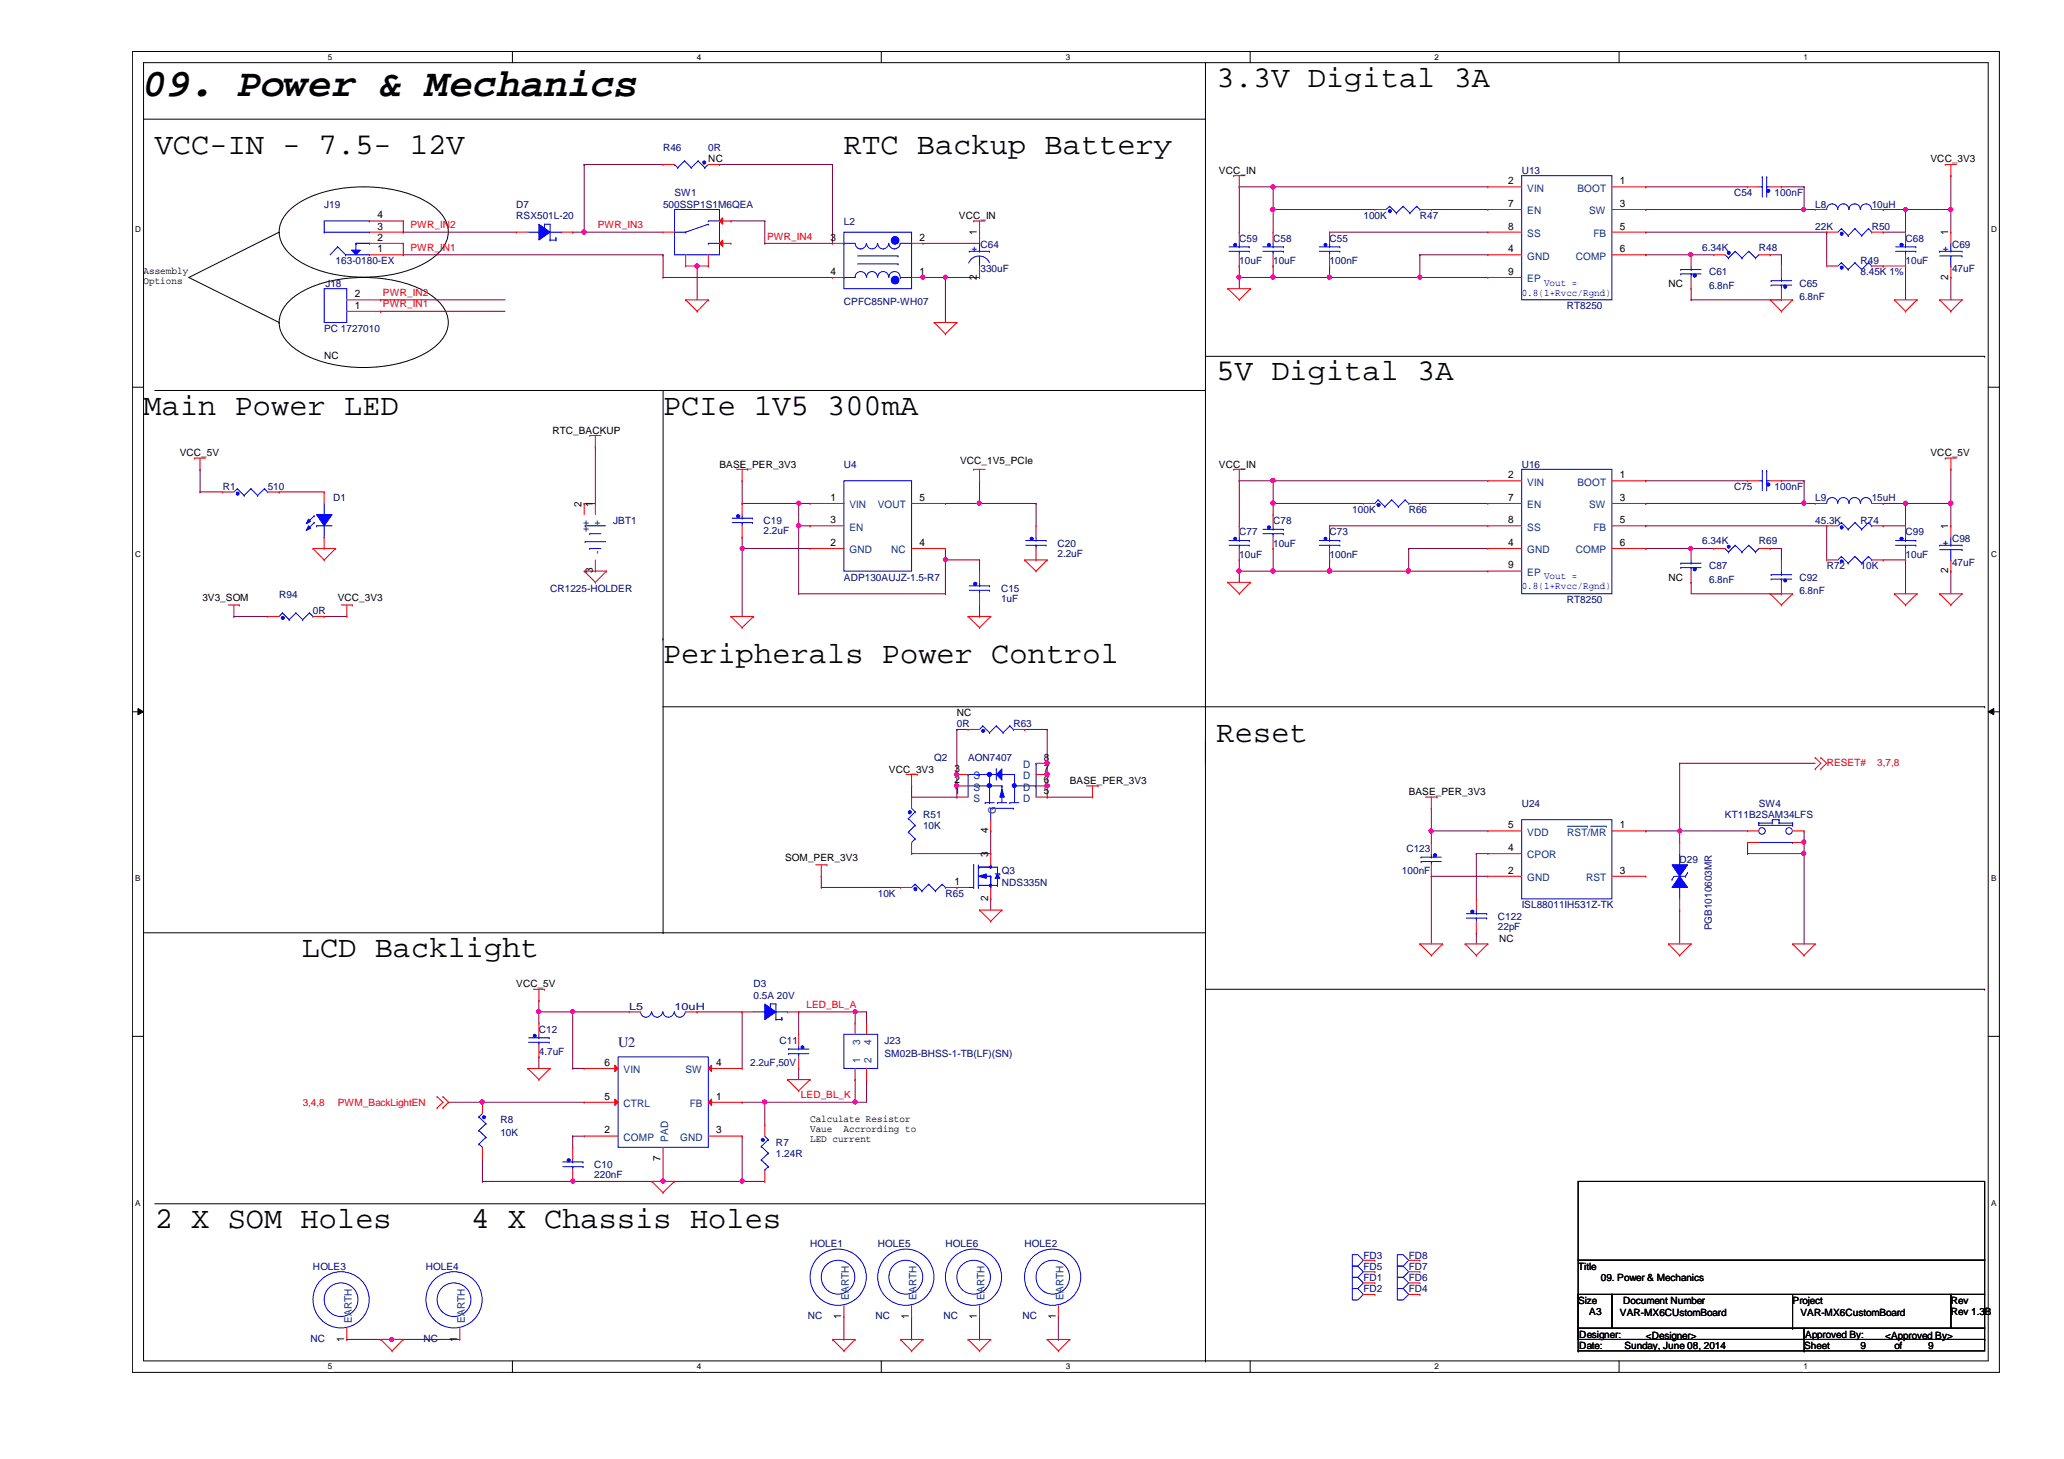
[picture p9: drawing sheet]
<svg xmlns="http://www.w3.org/2000/svg" width="297mm" height="210mm" viewBox="0 0 297 210" stroke-linecap="round" stroke-linejoin="round" font-family="sans-serif">
<defs><g id="words">
<text font-size="5.7" x="20.7" y="13.8">09. Power &amp; Mechanics</text>
<g font-size="4.4">
<text x="175.1" y="12.5">3.3V Digital 3A</text>
<text x="22.3" y="22.2">VCC-IN - 7.5- 12V</text>
<text x="121.5" y="22.2">RTC Backup Battery</text>
<text x="20.7" y="59.6">Main Power LED</text>
<text x="95.4" y="59.6">PCIe 1V5 300mA</text>
<text x="175.1" y="54.7">5V Digital 3A</text>
<text x="95.4" y="95.4">Peripherals Power Control</text>
<text x="175.1" y="106.8">Reset</text>
<text x="43.4" y="137.7">LCD Backlight</text>
<text x="22.3" y="176.7">2 X SOM Holes</text>
<text x="67.8" y="176.7">4 X Chassis Holes</text>
</g>
<text font-size="2.1" fill="#000080" x="88.9" y="150.7">U2</text>
<g font-size="1.5">
<text x="217" y="26.5">2</text>
<text x="217" y="29.8">7</text>
<text x="233.1" y="26.5">1</text>
<text x="233.1" y="29.8">3</text>
<text x="54.3" y="34.6">2</text>
<text x="54.3" y="33">3</text>
<text x="54.3" y="31.4">4</text>
<text x="119.5" y="34.6">3</text>
<text x="132.3" y="34.6">2</text>
<text x="140.6" y="33.9" transform="rotate(-90 140.6 33.9)">1</text>
<text x="217" y="33">8</text>
<text x="233.1" y="33">5</text>
<text x="280.4" y="33.9" transform="rotate(-90 280.4 33.9)">1</text>
<text x="54.3" y="36.3">1</text>
<text x="119.5" y="39.5">4</text>
<text x="132.3" y="39.5">1</text>
<text x="140.6" y="40.2" transform="rotate(-90 140.6 40.2)">2</text>
<text x="217" y="39.5">9</text>
<text x="217" y="36.3">4</text>
<text x="233.1" y="36.3">6</text>
<text x="280.4" y="40.2" transform="rotate(-90 280.4 40.2)">2</text>
<text x="51.1" y="44.4">1</text>
<text x="51.1" y="42.8">2</text>
<text x="217" y="68.8">2</text>
<text x="233.1" y="68.8">1</text>
<text x="83.7" y="72.9" transform="rotate(-90 83.7 72.9)">2</text>
<text x="85.3" y="72.9" transform="rotate(-90 85.3 72.9)">1</text>
<text x="119.5" y="72.1">1</text>
<text x="119.5" y="75.3">3</text>
<text x="132.3" y="72.1">5</text>
<text x="217" y="72.1">7</text>
<text x="217" y="75.3">8</text>
<text x="233.1" y="75.3">5</text>
<text x="233.1" y="72.1">3</text>
<text x="280.4" y="76.2" transform="rotate(-90 280.4 76.2)">1</text>
<text x="85.3" y="82.5" transform="rotate(-90 85.3 82.5)">3</text>
<text x="119.5" y="78.5">2</text>
<text x="132.3" y="78.5">4</text>
<text x="217" y="81.8">9</text>
<text x="217" y="78.5">4</text>
<text x="233.1" y="78.5">6</text>
<text x="280.4" y="82.5" transform="rotate(-90 280.4 82.5)">2</text>
<text x="137.4" y="112.7">2</text>
<text x="137.4" y="111">3</text>
<text x="150.2" y="112.7">6</text>
<text x="150.2" y="111">7</text>
<text x="150.2" y="109.4">8</text>
<text x="137.4" y="114.3">1</text>
<text x="142.2" y="119.9" transform="rotate(-90 142.2 119.9)">4</text>
<text x="150.2" y="114.3">5</text>
<text x="217" y="119.2">5</text>
<text x="233.1" y="119.2">1</text>
<text x="142.2" y="123.3" transform="rotate(-90 142.2 123.3)">3</text>
<text x="217" y="125.7">2</text>
<text x="217" y="122.4">4</text>
<text x="233.1" y="125.7">3</text>
<text x="137.4" y="127.3">1</text>
<text x="142.2" y="129.6" transform="rotate(-90 142.2 129.6)">2</text>
<text x="87" y="153.3">6</text>
<text x="103.1" y="153.3">4</text>
<text x="87" y="158.2">5</text>
<text x="103.1" y="158.2">1</text>
<text x="87" y="163.1">2</text>
<text x="95" y="167" transform="rotate(-90 95 167)">7</text>
<text x="103.1" y="163.1">3</text>
<text x="121.1" y="189.8" transform="rotate(-90 121.1 189.8)">1</text>
<text x="130.8" y="189.8" transform="rotate(-90 130.8 189.8)">1</text>
<text x="140.6" y="189.8" transform="rotate(-90 140.6 189.8)">1</text>
<text x="151.9" y="189.8" transform="rotate(-90 151.9 189.8)">1</text>
<text x="49.5" y="193" transform="rotate(-90 49.5 193)">1</text>
<text x="65.8" y="193" transform="rotate(-90 65.8 193)">1</text>
</g>
<g font-size="1.5" fill="#004080">
<text x="219.8" y="27.6">VIN</text>
<text x="227" y="27.6">BOOT</text>
<text x="219.8" y="30.8">EN</text>
<text x="219.8" y="34.1">SS</text>
<text x="228.7" y="30.8">SW</text>
<text x="229.3" y="34.1">FB</text>
<text x="219.8" y="40.6">EP</text>
<text x="219.8" y="37.3">GND</text>
<text x="226.8" y="37.3">COMP</text>
<text x="219.8" y="69.8">VIN</text>
<text x="227" y="69.8">BOOT</text>
<text x="84.8" y="76.5" transform="rotate(-90 84.8 76.5)">++</text>
<text x="86.4" y="75.7" transform="rotate(-90 86.4 75.7)">+</text>
<text x="122.3" y="73.1">VIN</text>
<text x="122.3" y="76.3">EN</text>
<text x="126.3" y="73.1">VOUT</text>
<text x="219.8" y="73.1">EN</text>
<text x="219.8" y="76.3">SS</text>
<text x="228.7" y="73.1">SW</text>
<text x="229.3" y="76.3">FB</text>
<text x="86.4" y="79.8" transform="rotate(-90 86.4 79.8)">-</text>
<text x="122.3" y="79.6">GND</text>
<text x="128.3" y="79.6">NC</text>
<text x="219.8" y="82.8">EP</text>
<text x="219.8" y="79.6">GND</text>
<text x="226.8" y="79.6">COMP</text>
<text x="140.1" y="113.7">S</text>
<text x="140.1" y="112.1">S</text>
<text x="147.2" y="113.7">D</text>
<text x="147.2" y="112.1">D</text>
<text x="147.2" y="110.5">D</text>
<text x="140.1" y="115.4">S</text>
<text x="143.3" y="117.1" transform="rotate(-90 143.3 117.1)">G</text>
<text x="147.2" y="115.4">D</text>
<text x="219.8" y="123.5">CPOR</text>
<text x="219.8" y="120.2">VDD</text>
<text x="225.6" y="120.2">RST/MR</text>
<text x="219.8" y="126.7">GND</text>
<text x="228.3" y="126.7">RST</text>
<text x="89.7" y="154.4">VIN</text>
<text x="98.6" y="154.4">SW</text>
<text x="123.8" y="152.9" transform="rotate(-90 123.8 152.9)">1</text>
<text x="123.8" y="150.4" transform="rotate(-90 123.8 150.4)">3</text>
<text x="125.4" y="152.9" transform="rotate(-90 125.4 152.9)">2</text>
<text x="125.4" y="150.4" transform="rotate(-90 125.4 150.4)">4</text>
<text x="89.7" y="159.3">CTRL</text>
<text x="99.3" y="159.3">FB</text>
<text x="89.7" y="164.1">COMP</text>
<text x="96.1" y="164.3" transform="rotate(-90 96.1 164.3)">PAD</text>
<text x="97.9" y="164.1">GND</text>
<text x="50.6" y="190.3" transform="rotate(-90 50.6 190.3)">EARTH</text>
<text x="66.9" y="190.3" transform="rotate(-90 66.9 190.3)">EARTH</text>
<text x="122.2" y="187" transform="rotate(-90 122.2 187)">EARTH</text>
<text x="131.9" y="187" transform="rotate(-90 131.9 187)">EARTH</text>
<text x="141.7" y="187" transform="rotate(-90 141.7 187)">EARTH</text>
<text x="153" y="187" transform="rotate(-90 153 187)">EARTH</text>
</g>
<g font-size="1.4" fill="#000080">
<text x="95.4" y="21.8">R46</text>
<text x="101.9" y="21.8">0R</text>
<text x="46.7" y="29.9">J19</text>
<text x="74.3" y="29.9">D7</text>
<text x="95.4" y="29.9">500SSP1S1M6QEA</text>
<text x="97.1" y="28.2">SW1</text>
<text x="219" y="25">U13</text>
<text x="249.6" y="28.2">C54</text>
<text x="255.4" y="28.2">100nF</text>
<text x="261.2" y="29.9">L8</text>
<text x="269.4" y="29.9">10uH</text>
<text x="74.3" y="31.5">RSX501L-20</text>
<text x="121.5" y="32.3">L2</text>
<text x="141.1" y="35.7">C64</text>
<text x="178.4" y="34.8">C59</text>
<text x="183.2" y="34.8">C58</text>
<text x="191.3" y="34.8">C55</text>
<text x="196.2" y="31.5">100K</text>
<text x="204.3" y="31.5">R47</text>
<text x="261.2" y="33.1">22K</text>
<text x="269.4" y="33.1">R50</text>
<text x="274.2" y="34.8">C68</text>
<text x="280.9" y="35.7">C69</text>
<text x="46.8" y="41.3">J18</text>
<text x="48.3" y="38">163-0180-EX</text>
<text x="141.1" y="39.2">330uF</text>
<text x="178.4" y="38">10uF</text>
<text x="183.2" y="38">10uF</text>
<text x="191.3" y="38">100nF</text>
<text x="245" y="36.1">6.34K</text>
<text x="246" y="39.6">C61</text>
<text x="246" y="41.6">6.8nF</text>
<text x="253.1" y="36.1">R48</text>
<text x="259" y="41.3">C65</text>
<text x="267.8" y="38">R49</text>
<text x="267.8" y="39.6">8.45K 1%</text>
<text x="274.2" y="38">10uF</text>
<text x="280.9" y="39.2">47uF</text>
<text x="46.7" y="47.8">PC 1727010</text>
<text x="121.5" y="43.9">CPFC85NP-WH07</text>
<text x="225.5" y="44.5">RT8250</text>
<text x="259" y="43.2">6.8nF</text>
<text x="32" y="70.5">R1</text>
<text x="38.5" y="70.5">510</text>
<text x="121.5" y="67.3">U4</text>
<text x="219" y="67.3">U16</text>
<text x="249.6" y="70.5">C75</text>
<text x="255.4" y="70.5">100nF</text>
<text x="48" y="72.1">D1</text>
<text x="88.3" y="75.4">JBT1</text>
<text x="109.9" y="75.4">C19</text>
<text x="109.9" y="76.9">2.2uF</text>
<text x="178.4" y="77">C77</text>
<text x="183.2" y="75.4">C78</text>
<text x="191.3" y="77">C73</text>
<text x="194.6" y="73.8">100K</text>
<text x="202.7" y="73.8">R66</text>
<text x="261.2" y="75.4">45.3K</text>
<text x="261.2" y="72.1">L9</text>
<text x="267.8" y="75.4">R74</text>
<text x="269.4" y="72.1">15uH</text>
<text x="274.2" y="77">C99</text>
<text x="280.9" y="78">C98</text>
<text x="121.5" y="83.5">ADP130AUJZ-1.5-R7</text>
<text x="152.2" y="78.7">C20</text>
<text x="152.2" y="80.1">2.2uF</text>
<text x="178.4" y="80.3">10uF</text>
<text x="183.2" y="78.7">10uF</text>
<text x="191.3" y="80.3">100nF</text>
<text x="245" y="78.3">6.34K</text>
<text x="246" y="81.9">C87</text>
<text x="246" y="83.9">6.8nF</text>
<text x="253.1" y="78.3">R69</text>
<text x="259" y="83.5">C92</text>
<text x="262.9" y="81.9">R72</text>
<text x="267.8" y="81.9">10K</text>
<text x="274.2" y="80.3">10uF</text>
<text x="280.9" y="81.4">47uF</text>
<text x="40.2" y="86">R94</text>
<text x="45" y="88.4">0R</text>
<text x="79.2" y="85.1">CR1225-HOLDER</text>
<text x="144.1" y="85.1">C15</text>
<text x="144.1" y="86.6">1uF</text>
<text x="225.5" y="86.8">RT8250</text>
<text x="259" y="85.5">6.8nF</text>
<text x="137.7" y="104.6">0R</text>
<text x="145.8" y="104.6">R63</text>
<text x="134.5" y="109.5">Q2</text>
<text x="139.3" y="109.5">AON7407</text>
<text x="132.8" y="117.6">R51</text>
<text x="132.8" y="119.3">10K</text>
<text x="219" y="116">U24</text>
<text x="248.2" y="117.6">KT11B2SAM34LFS</text>
<text x="253.1" y="116">SW4</text>
<text x="144.2" y="125.8">Q3</text>
<text x="201.8" y="125.8">100nF</text>
<text x="202.4" y="122.6">C123</text>
<text x="241.7" y="124.2">D29</text>
<text x="126.3" y="129">10K</text>
<text x="136.1" y="129">R65</text>
<text x="144.2" y="127.4">NDS335N</text>
<text x="219" y="130.7">ISL88011IH531Z-TK</text>
<text x="215.6" y="132.3">C122</text>
<text x="215.6" y="133.8">22pF</text>
<text x="246.3" y="133.9" transform="rotate(-90 246.3 133.9)">PGB1010603MR</text>
<text x="108.5" y="142">D3</text>
<text x="108.5" y="143.7">0.5A 20V</text>
<text x="77.6" y="148.5">C12</text>
<text x="90.6" y="145.3">L5</text>
<text x="97.1" y="145.3">10uH</text>
<text x="77.6" y="151.8">4.7uF</text>
<text x="108" y="153.4">2.2uF,50V</text>
<text x="112.2" y="150.2">C11</text>
<text x="127.3" y="150.2">J23</text>
<text x="127.3" y="152.1">SM02B-BHSS-1-TB(LF)(SN)</text>
<text x="72" y="161.5">R8</text>
<text x="72" y="163.5">10K</text>
<text x="111.7" y="164.8">R7</text>
<text x="111.7" y="166.4">1.24R</text>
<text x="85.5" y="168.1">C10</text>
<text x="85.5" y="169.5">220nF</text>
<text x="116.6" y="179.5">HOLE1</text>
<text x="126.3" y="179.5">HOLE5</text>
<text x="136.1" y="179.5">HOLE6</text>
<text x="147.4" y="179.5">HOLE2</text>
<text x="45" y="182.7">HOLE3</text>
<text x="61.3" y="182.7">HOLE4</text>
<text x="196.2" y="182.7">FD5</text>
<text x="196.2" y="185.9">FD2</text>
<text x="196.2" y="181.1">FD3</text>
<text x="196.2" y="184.3">FD1</text>
<text x="202.7" y="185.9">FD4</text>
<text x="202.7" y="181.1">FD8</text>
<text x="202.7" y="184.3">FD6</text>
<text x="202.7" y="182.7">FD7</text>
<text x="116.2" y="189.8">NC</text>
<text x="126" y="189.8">NC</text>
<text x="135.8" y="189.8">NC</text>
<text x="147.2" y="189.8">NC</text>
<text x="44.7" y="193.1">NC</text>
<text x="61" y="193.1">NC</text>
</g>
<g font-size="1.4">
<text x="101.9" y="23.4">NC</text>
<text x="277.8" y="23.4">VCC_3V3</text>
<text x="175.4" y="25">VCC_IN</text>
<text x="138" y="31.5">VCC_IN</text>
<text x="20.7" y="39.5">Assembly</text>
<text x="20.7" y="40.9">Options</text>
<text x="240.1" y="41.3">NC</text>
<text x="46.7" y="51.6">NC</text>
<text x="25.9" y="65.7">VCC_5V</text>
<text x="79.5" y="62.4">RTC_BACKUP</text>
<text x="277.8" y="65.7">VCC_5V</text>
<text x="103.5" y="67.3">BASE_PER_3V3</text>
<text x="138.2" y="66.8">VCC_1V5_PCIe</text>
<text x="175.4" y="67.3">VCC_IN</text>
<text x="240.1" y="83.5">NC</text>
<text x="29.1" y="86.4">3V3_SOM</text>
<text x="48.6" y="86.4">VCC_3V3</text>
<text x="137.7" y="103">NC</text>
<text x="127.9" y="111.2">VCC_3V3</text>
<text x="154" y="112.8">BASE_PER_3V3</text>
<text x="202.7" y="114.4">BASE_PER_3V3</text>
<text x="113" y="123.8">SOM_PER_3V3</text>
<text x="215.7" y="135.6">NC</text>
<text x="74.3" y="142">VCC_5V</text>
<text x="116.6" y="161.4">Calculate Resistor</text>
<text x="116.6" y="162.8">Vaue</text>
<text x="116.6" y="164.3">LED current</text>
<text x="121.4" y="162.8">Accrording to</text>
<text x="227.1" y="182.7">Title</text>
<text x="230.4" y="184.3">09. Power &amp; Mechanics</text>
<text x="227.1" y="187.6">Size</text>
<text x="228.7" y="189.2">A3</text>
<text x="233.1" y="189.4">VAR-MX6CUstomBoard</text>
<text x="233.6" y="187.6">Document Number</text>
<text x="258" y="187.6">Project</text>
<text x="259.1" y="189.4">VAR-MX6CustomBoard</text>
<text x="280.8" y="189.2">Rev 1.3B</text>
<text x="280.8" y="187.6">Rev</text>
<text x="227.3" y="192.4">Designer:</text>
<text x="227.3" y="194.1">Date:</text>
<text x="233.8" y="194.1">Sunday, June 08, 2014</text>
<text x="236.9" y="192.6">&lt;Designer&gt;</text>
<text x="259.6" y="194.1">Sheet</text>
<text x="259.8" y="192.4">Approved By:</text>
<text x="267.8" y="194.1">9</text>
<text x="271.3" y="192.6">&lt;Approved By&gt;</text>
<text x="272.6" y="194.1">of</text>
<text x="277.5" y="194.1">9</text>
</g>
<g font-size="1.4" fill="#f00">
<text x="59.1" y="32.9">PWR_IN2</text>
<text x="86" y="32.9">PWR_IN3</text>
<text x="110.4" y="34.5">PWR_IN4</text>
<text x="59.1" y="36.1">PWR_IN1</text>
<text x="55.1" y="42.6">PWR_IN2</text>
<text x="55.1" y="44.2">PWR_IN1</text>
<text x="262.9" y="110.2">RESET#</text>
<text x="270.2" y="110.2">3,7,8</text>
<text x="116.1" y="145">LED_BL_A</text>
<text x="43.6" y="159.1">3,4,8</text>
<text x="48.6" y="159.1">PWM_BackLightEN</text>
<text x="115.3" y="158">LED_BL_K</text>
</g>
<g font-size="1.4" fill="#00f">
<text x="139.8" y="36.2">+</text>
<text x="222.2" y="41.1">Vout =</text>
<text x="279.6" y="36.2">+</text>
<text x="219" y="42.5">0.8(1+Rvcc/Rgnd)</text>
<text x="222.2" y="83.4">Vout =</text>
<text x="279.6" y="78.5">+</text>
<text x="219" y="84.8">0.8(1+Rvcc/Rgnd)</text>
</g>
<g font-size="1.2">
<text x="47.2" y="8.6">5</text>
<text x="100.3" y="8.6">4</text>
<text x="153.4" y="8.6">3</text>
<text x="206.5" y="8.6">2</text>
<text x="259.5" y="8.6">1</text>
<text x="19.5" y="33.4">D</text>
<text x="286.6" y="33.4">D</text>
<text x="19.5" y="80.1">C</text>
<text x="286.6" y="80.1">C</text>
<text x="19.5" y="126.8">B</text>
<text x="286.6" y="126.8">B</text>
<text x="19.5" y="173.5">A</text>
<text x="286.6" y="173.5">A</text>
<text x="47.2" y="197">5</text>
<text x="100.3" y="197">4</text>
<text x="153.4" y="197">3</text>
<text x="206.5" y="197">2</text>
<text x="259.5" y="197">1</text>
</g>
</g></defs>
<path d="M19.1 7.4h268.6v190h-268.6zM20.7 9h265.4v186.8h-265.4z" fill="none" stroke="#000" stroke-width=".14"/>
<g fill="#fff">
<path d="M47.2 7.6h.6v1.3h-.6z"/>
<path d="M47.2 196h.6v1.3h-.6z"/>
</g>
<path d="M73.7 7.4v1.6M73.7 195.8v1.6" fill="none" stroke="#000" stroke-width=".14"/>
<g fill="#fff">
<path d="M100.3 7.6h.6v1.3h-.6z"/>
<path d="M100.3 196h.6v1.3h-.6z"/>
</g>
<path d="M126.8 7.4v1.6M126.8 195.8v1.6" fill="none" stroke="#000" stroke-width=".14"/>
<g fill="#fff">
<path d="M153.4 7.6h.6v1.3h-.6z"/>
<path d="M153.4 196h.6v1.3h-.6z"/>
</g>
<path d="M179.9 7.4v1.6M179.9 195.8v1.6" fill="none" stroke="#000" stroke-width=".14"/>
<g fill="#fff">
<path d="M206.5 7.6h.6v1.3h-.6z"/>
<path d="M206.5 196h.6v1.3h-.6z"/>
</g>
<path d="M233 7.4v1.6M233 195.8v1.6" fill="none" stroke="#000" stroke-width=".14"/>
<g fill="#fff">
<path d="M259.5 7.6h.6v1.3h-.6z"/>
<path d="M259.5 196h.6v1.3h-.6z"/>
<path d="M19.5 32.3h.8v1.4h-.8z"/>
<path d="M286.6 32.3h.8v1.4h-.8z"/>
<path d="M19.5 79h.8v1.3h-.8z"/>
<path d="M286.6 79h.8v1.3h-.8z"/>
</g>
<path d="M19.1 55.7h1.6M286.1 55.7h1.6" fill="none" stroke="#000" stroke-width=".14"/>
<g fill="#fff">
<path d="M19.5 125.7h.7v1.3h-.7z"/>
<path d="M286.6 125.7h.7v1.3h-.7z"/>
</g>
<path d="M19.1 102.4h1.6M19.9 101.9l.8 .5-.8 .4zM286.1 102.4l.8-.5v.9zM286.1 102.4h1.6" fill="none" stroke="#000" stroke-width=".14"/>
<path d="M19.9 101.9l.8 .5-.8 .4zM286.1 102.4l.8-.5v.9z" fill="#000"/>
<g fill="#fff">
<path d="M19.5 172.4h.7v1.3h-.7z"/>
<path d="M286.6 172.4h.7v1.3h-.7z"/>
</g>
<g fill="none" stroke="#000" stroke-width=".14">
<path d="M20.7 17.1h152.8M173.5 17.1h.1M173.5 9v186.8M40.2 33.4h.1M40.2 33.4l-13 6.5 13 6.5M41.6 30.3a14.7 14.7 0 0 1 9.2-3.4 19.1 19.1 0 0 1 10.6 2.1 5.3 5.3 0 0 1 3.1 4.4 5.4 5.4 0 0 1-3.1 4.3 20.1 20.1 0 0 1-14.8 1.4 10.4 10.4 0 0 1-5.6-3.4 3.9 3.9 0 0 1 .6-5.4zM22.3 56.2h151.2M40.2 46.4h.1M41.6 43.3a14.7 14.7 0 0 1 9.2-3.3 19.1 19.1 0 0 1 10.6 2.1 5.3 5.3 0 0 1 3.1 4.3 5.3 5.3 0 0 1-3.1 4.3 20.2 20.2 0 0 1-14.8 1.4 10.4 10.4 0 0 1-5.6-3.4 3.9 3.9 0 0 1 .6-5.4zM95.4 56.2v78M173.5 56.2h.1M173.5 51.3h112.1"/>
<path d="M285.6 51.3h.1M95.4 91.9h.1M95.4 101.7h190.2M173.5 109.8h.1M173.5 101.7h.1M285.6 101.7h.1M20.7 134.2h152.8M95.4 134.2h.1M173.5 134.2h.1M19.1 149.1h1.6M173.5 142.3h112.1M285.6 142.3h.1"/>
<path d="M286.1 149.1h1.6M22.3 173.2h151.2M173.5 173.2h.1M173.5 195.8h.1"/>
</g>
<g fill="none" stroke="#800040" stroke-width=".14">
<path d="M58 35h.1M58 33.4h.1M58 36.7h.1M58 35v1.7M58 33.4h16.3M58 36.7h37.4M183.2 26.9h.1M183.2 26.9h30.9M54.8 43.1h.1M54.8 44.8h.1M54.8 43.1h17.9M54.8 44.8h17.9"/>
<path d="M28.8 67.5h.1M28.8 70.8h.1M28.8 67.5v3.3M28.8 70.8h3.2"/>
</g>
<circle cx="183.2" cy="26.9" r=".31" fill="#f0f"/>
<circle cx="183.2" cy="26.9" r=".31" fill="none" stroke="#f0f" stroke-width=".14"/>
<path d="M178.4 26.9h.1M178.4 26.9v6.5M183.2 30.1h.1M183.2 30.1h14.7" fill="none" stroke="#800040" stroke-width=".14"/>
<circle cx="183.2" cy="30.1" r=".31" fill="#f0f"/>
<circle cx="183.2" cy="30.1" r=".31" fill="none" stroke="#f0f" stroke-width=".14"/>
<g fill="none" stroke="#800040" stroke-width=".14">
<path d="M178.4 39.9h.1M178.4 39.9v1.6M183.2 38.3h.1M183.2 30.1h.1M183.2 30.1v3.3M183.2 38.3v1.6M191.3 38.3h.1M191.3 33.4h.1M191.3 39.9h.1M191.3 38.3v1.6M191.3 33.4h22.8M191.3 39.9h22.8"/>
<path d="M204.3 36.7h.1M204.3 39.9h.1M204.3 36.7h9.8M204.3 36.7v3.2M206 30.1h.1M206 30.1h8.1"/>
</g>
<circle cx="204.3" cy="39.9" r=".3" fill="#f0f"/>
<circle cx="204.3" cy="39.9" r=".3" fill="none" stroke="#f0f" stroke-width=".14"/>
<path d="M236.9 26.9h.1M236.9 26.9h14.6M259.6 30.1h.1M259.6 26.9h.1M259.6 30.1h1.6M259.6 26.9v3.2M274.2 30.1h.1M274.2 30.1h6.6M280.8 30.1h.1M280.8 30.1v3.3" fill="none" stroke="#800040" stroke-width=".14"/>
<circle cx="280.7" cy="30.1" r=".31" fill="#f0f"/>
<circle cx="280.7" cy="30.1" r=".31" fill="none" stroke="#f0f" stroke-width=".14"/>
<path d="M256.4 26.9h.1M256.4 26.9h3.2M274.2 38.3h.1M274.2 30.1h.1M274.2 30.1v3.3M274.2 38.3v4.8" fill="none" stroke="#800040" stroke-width=".14"/>
<circle cx="274.2" cy="30.1" r=".3" fill="#f0f"/>
<circle cx="274.2" cy="30.1" r=".3" fill="none" stroke="#f0f" stroke-width=".14"/>
<g fill="none" stroke="#800040" stroke-width=".14">
<path d="M236.9 33.4h.1M236.9 33.4h26M243.4 36.7h.1M243.4 36.7h3.2M254.8 36.7h.1M254.8 36.7h1.6M256.4 36.7h.1M256.4 36.7v1.6M262.9 33.4h.1M262.9 33.4v4.9M271 30.1h.1M271 33.4h.1"/>
<path d="M271 38.3h.1M271 30.1h3.2M271 33.4h3.2M271 38.3h3.2M280.8 25.3h.1M280.8 39.9h.1M280.8 25.3v4.8M280.8 39.9v3.2M243.4 43.1h.1M243.4 41.5h.1M243.4 43.1h13M243.4 41.5v1.6"/>
<path d="M183.2 72.4h.1M183.2 72.4h13"/>
</g>
<circle cx="183.2" cy="72.4" r=".31" fill="#f0f"/>
<circle cx="183.2" cy="72.4" r=".31" fill="none" stroke="#f0f" stroke-width=".14"/>
<path d="M178.4 69.2h.1M178.4 69.2v6.4M183.2 69.2h.1M183.2 69.2h30.9" fill="none" stroke="#800040" stroke-width=".14"/>
<circle cx="183.2" cy="69.1" r=".31" fill="#f0f"/>
<circle cx="183.2" cy="69.1" r=".31" fill="none" stroke="#f0f" stroke-width=".14"/>
<path d="M183.2 78.9h.1M183.2 78.9v3.3M204.3 72.4h.1M204.3 72.4h9.8M191.3 80.6h.1M191.3 80.6v1.6" fill="none" stroke="#800040" stroke-width=".14"/>
<circle cx="183.2" cy="82.1" r=".32" fill="#f0f"/>
<circle cx="183.2" cy="82.1" r=".32" fill="none" stroke="#f0f" stroke-width=".14"/>
<path d="M183.2 72.4h.1M183.2 72.4v1.6M191.3 75.6h.1M191.3 75.6h22.8M202.7 78.9h.1M202.7 78.9h11.4M202.7 78.9v3.3h-11.4M191.3 82.2h.1" fill="none" stroke="#800040" stroke-width=".14"/>
<circle cx="202.7" cy="82.1" r=".31" fill="#f0f"/>
<circle cx="202.7" cy="82.1" r=".31" fill="none" stroke="#f0f" stroke-width=".14"/>
<g fill="none" stroke="#800040" stroke-width=".14">
<path d="M236.9 69.2h.1M236.9 69.2h14.6M256.4 69.2h.1M256.4 69.2h3.2M259.6 72.4h.1M259.6 69.2h.1M259.6 72.4h1.6M259.6 69.2v3.2M271 72.4h.1M271 72.4h9.8M274.2 72.4h.1M280.8 72.4h.1"/>
<path d="M280.8 72.4v3.2M202.7 82.2h.1M202.7 82.2h11.4"/>
</g>
<circle cx="274.2" cy="72.4" r=".3" fill="#f0f"/>
<circle cx="274.2" cy="72.4" r=".3" fill="none" stroke="#f0f" stroke-width=".14"/>
<path d="M274.2 72.4h.1M274.2 72.4v3.2M280.8 67.5h.1M280.8 67.5v4.9M274.2 80.6h.1M274.2 80.6v4.8" fill="none" stroke="#800040" stroke-width=".14"/>
<circle cx="280.7" cy="72.4" r=".31" fill="#f0f"/>
<circle cx="280.7" cy="72.4" r=".31" fill="none" stroke="#f0f" stroke-width=".14"/>
<g fill="none" stroke="#800040" stroke-width=".14">
<path d="M236.9 30.1h.1M236.9 30.1h22.7M236.9 75.6h.1M236.9 75.6h26M243.4 78.9h.1M243.4 78.9h3.2M254.8 78.9h.1M254.8 78.9h1.6M256.4 78.9h.1M256.4 78.9v1.7M262.9 75.6h.1M262.9 75.6v5"/>
<path d="M271 75.6h.1M271 75.6h3.2M243.4 83.8h.1M243.4 83.8v1.6h13M256.4 85.4h.1M271 80.6h.1M271 80.6h3.2M280.8 82.2h.1M280.8 82.2v3.2"/>
</g>
<circle cx="259.6" cy="30.1" r=".3" fill="#f0f"/>
<circle cx="259.6" cy="30.1" r=".3" fill="none" stroke="#f0f" stroke-width=".14"/>
<path d="M236.9 72.4h.1M236.9 72.4h22.7" fill="none" stroke="#800040" stroke-width=".14"/>
<circle cx="259.6" cy="72.4" r=".3" fill="#f0f"/>
<circle cx="259.6" cy="72.4" r=".3" fill="none" stroke="#f0f" stroke-width=".14"/>
<g fill="none" stroke="#800040" stroke-width=".14">
<path d="M58 31.8h.1M58 31.8v1.6M178.4 26.9h.1M178.4 26.9h4.8v3.2M183.2 30.1h.1M40.2 70.8h.1M40.2 70.8h6.5M178.4 69.2h.1M178.4 69.2h4.8M183.2 69.2h.1M183.2 69.2v3.2M33.7 88.7h.1"/>
<path d="M33.7 88.7h4.8M46.7 88.7h.1M46.7 88.7h3.2M178.4 80.6h.1M178.4 80.6v1.6M183.2 82.2h.1M183.2 82.2h8.1"/>
</g>
<circle cx="191.3" cy="82.1" r=".32" fill="#f0f"/>
<circle cx="191.3" cy="82.1" r=".32" fill="none" stroke="#f0f" stroke-width=".14"/>
<path d="M178.4 82.2h.1M178.4 82.2h4.8" fill="none" stroke="#800040" stroke-width=".14"/>
<circle cx="178.3" cy="82.1" r=".31" fill="#f0f"/>
<circle cx="178.3" cy="82.1" r=".31" fill="none" stroke="#f0f" stroke-width=".14"/>
<path d="M178.4 38.3h.1M178.4 38.3v1.6M183.2 39.9h.1M183.2 39.9h8.1M178.4 82.2h.1M178.4 82.2v1.6" fill="none" stroke="#800040" stroke-width=".14"/>
<circle cx="191.3" cy="39.9" r=".31" fill="#f0f"/>
<circle cx="191.3" cy="39.9" r=".31" fill="none" stroke="#f0f" stroke-width=".14"/>
<circle cx="183.2" cy="39.9" r=".31" fill="#f0f"/>
<circle cx="183.2" cy="39.9" r=".31" fill="none" stroke="#f0f" stroke-width=".14"/>
<path d="M178.4 39.9h.1M178.4 39.9h4.8" fill="none" stroke="#800040" stroke-width=".14"/>
<circle cx="178.3" cy="39.9" r=".3" fill="#f0f"/>
<circle cx="178.3" cy="39.9" r=".3" fill="none" stroke="#f0f" stroke-width=".14"/>
<path d="M236.9 36.7h.1M236.9 36.7h6.5" fill="none" stroke="#800040" stroke-width=".14"/>
<circle cx="243.3" cy="36.6" r=".3" fill="#f0f"/>
<circle cx="243.3" cy="36.6" r=".3" fill="none" stroke="#f0f" stroke-width=".14"/>
<path d="M236.9 78.9h.1M236.9 78.9h6.5" fill="none" stroke="#800040" stroke-width=".14"/>
<circle cx="243.3" cy="78.9" r=".3" fill="#f0f"/>
<circle cx="243.3" cy="78.9" r=".3" fill="none" stroke="#f0f" stroke-width=".14"/>
<path d="M69.4 158.6h.1M69.4 158.6h14.7M56.4 192.7h.1M56.4 192.7h9.8" fill="none" stroke="#800040" stroke-width=".14"/>
<circle cx="69.4" cy="158.5" r=".31" fill="#f0f"/>
<circle cx="69.4" cy="158.5" r=".31" fill="none" stroke="#f0f" stroke-width=".14"/>
<path d="M77.6 152.1h.1M77.6 152.1v1.6M82.4 145.6h.1M82.4 145.6v8.1M100.3 145.6h.1M100.3 145.6h6.5" fill="none" stroke="#800040" stroke-width=".14"/>
<circle cx="82.4" cy="145.5" r=".3" fill="#f0f"/>
<circle cx="82.4" cy="145.5" r=".3" fill="none" stroke="#f0f" stroke-width=".14"/>
<path d="M82.4 153.7h.1M82.4 153.7h1.7M106.8 145.6h.1M106.8 145.6v8.1M82.4 163.4h.1M82.4 170h.1M82.4 163.4v1.7M82.4 163.4h1.7M82.4 170h13" fill="none" stroke="#800040" stroke-width=".14"/>
<circle cx="95.4" cy="169.9" r=".3" fill="#f0f"/>
<circle cx="95.4" cy="169.9" r=".3" fill="none" stroke="#f0f" stroke-width=".14"/>
<circle cx="82.4" cy="169.9" r=".3" fill="#f0f"/>
<circle cx="82.4" cy="169.9" r=".3" fill="none" stroke="#f0f" stroke-width=".14"/>
<path d="M77.6 145.6h.1M77.6 145.6h4.8M106.8 170h.1M106.8 163.4h.1M106.8 170h3.3M106.8 163.4v6.6" fill="none" stroke="#800040" stroke-width=".14"/>
<circle cx="77.5" cy="145.5" r=".31" fill="#f0f"/>
<circle cx="77.5" cy="145.5" r=".31" fill="none" stroke="#f0f" stroke-width=".14"/>
<path d="M95.4 170h.1M95.4 170h11.4" fill="none" stroke="#800040" stroke-width=".14"/>
<circle cx="106.8" cy="169.9" r=".3" fill="#f0f"/>
<circle cx="106.8" cy="169.9" r=".3" fill="none" stroke="#f0f" stroke-width=".14"/>
<g fill="none" stroke="#800040" stroke-width=".14">
<path d="M84.1 72.4h.1M85.7 64.3h.1M85.7 64.3v8.1h-1.6M82.4 145.6h.1M82.4 145.6h8.2M106.8 158.6h.1M110.1 158.6h.1M110.1 158.6v3.2M123.1 158.6h.1M123.1 155.3h.1M123.1 145.6h.1M123.1 145.6h1.6"/>
<path d="M123.1 155.3v3.3M124.7 145.6h.1M124.7 155.3h.1M124.7 155.3v3.3h-17.9M124.7 145.6v1.6"/>
</g>
<circle cx="123.1" cy="158.5" r=".3" fill="#f0f"/>
<circle cx="123.1" cy="158.5" r=".3" fill="none" stroke="#f0f" stroke-width=".14"/>
<circle cx="110.1" cy="158.5" r=".31" fill="#f0f"/>
<circle cx="110.1" cy="158.5" r=".31" fill="none" stroke="#f0f" stroke-width=".14"/>
<path d="M114.9 72.4h.1M114.9 72.4h1.7" fill="none" stroke="#800040" stroke-width=".14"/>
<circle cx="114.9" cy="72.4" r=".3" fill="#f0f"/>
<circle cx="114.9" cy="72.4" r=".3" fill="none" stroke="#f0f" stroke-width=".14"/>
<path d="M106.8 69.2h.1M106.8 78.9h.1M106.8 77.3h.1M106.8 69.2v3.2M106.8 77.3v11.4M106.8 78.9h9.8M141 69.2h.1M141 69.2v3.2" fill="none" stroke="#800040" stroke-width=".14"/>
<circle cx="106.8" cy="78.9" r=".3" fill="#f0f"/>
<circle cx="106.8" cy="78.9" r=".3" fill="none" stroke="#f0f" stroke-width=".14"/>
<path d="M136.1 72.4h.1M136.1 72.4h4.9" fill="none" stroke="#800040" stroke-width=".14"/>
<circle cx="140.9" cy="72.4" r=".3" fill="#f0f"/>
<circle cx="140.9" cy="72.4" r=".3" fill="none" stroke="#f0f" stroke-width=".14"/>
<path d="M136.1 78.9h.1M136.1 78.9v1.7M141 72.4h.1M141 72.4h8.1M149.1 72.4h.1M149.1 72.4v3.2" fill="none" stroke="#800040" stroke-width=".14"/>
<circle cx="136.1" cy="80.5" r=".3" fill="#f0f"/>
<circle cx="136.1" cy="80.5" r=".3" fill="none" stroke="#f0f" stroke-width=".14"/>
<g fill="none" stroke="#800040" stroke-width=".14">
<path d="M136.1 80.6h.1M136.1 80.6h4.9M131.2 114.7h.1M131.2 113.1h.1M131.2 114.7h6.5M131.2 113.1v1.6M137.7 104.9h.1M137.7 104.9h1.6M142.6 119.5h.1M142.6 119.5v3.3h-11.4M147.4 104.9h.1M147.4 104.9h3.3"/>
<path d="M150.7 114.7h.1M150.7 113.1h.1M150.7 104.9h.1M150.7 114.7h6.5M150.7 104.9v4.9M150.7 113.1v1.6M118.2 126.1h.1M118.2 127.7h.1M118.2 126.1v1.6M118.2 127.7h11.4M131.2 122.8h.1M142.6 129.3h.1"/>
<path d="M142.6 129.3v1.6"/>
</g>
<circle cx="150.7" cy="109.8" r=".31" fill="#f0f"/>
<circle cx="150.7" cy="109.8" r=".31" fill="none" stroke="#f0f" stroke-width=".14"/>
<path d="M150.7 111.4h.1M150.7 111.4v1.7" fill="none" stroke="#800040" stroke-width=".14"/>
<circle cx="150.7" cy="113" r=".31" fill="#f0f"/>
<circle cx="150.7" cy="113" r=".31" fill="none" stroke="#f0f" stroke-width=".14"/>
<circle cx="150.7" cy="111.4" r=".31" fill="#f0f"/>
<circle cx="150.7" cy="111.4" r=".31" fill="none" stroke="#f0f" stroke-width=".14"/>
<path d="M84.1 33.4h.1M84.1 33.4h11.3M150.7 109.8h.1M150.7 109.8v1.6M64.6 158.6h.1M64.6 158.6h4.8M77.6 145.6h.1M77.6 145.6v1.6" fill="none" stroke="#800040" stroke-width=".14"/>
<circle cx="84" cy="33.4" r=".31" fill="#f0f"/>
<circle cx="84" cy="33.4" r=".31" fill="none" stroke="#f0f" stroke-width=".14"/>
<path d="M95.4 36.7h.1M95.4 39.9h.1M95.4 36.7v3.2M95.4 39.9h24.4M110.1 35h.1M110.1 35h9.7M136.1 39.9h.1M136.1 39.9v6.5" fill="none" stroke="#800040" stroke-width=".14"/>
<circle cx="136.1" cy="39.9" r=".3" fill="#f0f"/>
<circle cx="136.1" cy="39.9" r=".3" fill="none" stroke="#f0f" stroke-width=".14"/>
<path d="M131.2 39.9h1.6M132.8 39.9h.1" fill="none" stroke="#800040" stroke-width=".14"/>
<circle cx="132.8" cy="39.9" r=".3" fill="#f0f"/>
<circle cx="132.8" cy="39.9" r=".3" fill="none" stroke="#f0f" stroke-width=".14"/>
<g fill="none" stroke="#800040" stroke-width=".14">
<path d="M84.1 23.7h.1M84.1 23.7h11.3M84.1 23.7v9.7M103.5 23.7h.1M103.5 23.7h16.3M105.2 31.8h.1M105.2 31.8h4.9M110.1 31.8h.1M110.1 31.8v3.2M119.8 23.7h.1M119.8 23.7v11.3M132.8 35h8.2"/>
<path d="M132.8 39.9h8.2M136.1 39.9h.1M141 35h.1M141 33.4h.1M141 39.9h.1M141 33.4v1.6M137.7 113.1h.1M137.7 111.4v1.7"/>
</g>
<circle cx="137.7" cy="111.4" r=".3" fill="#f0f"/>
<circle cx="137.7" cy="111.4" r=".3" fill="none" stroke="#f0f" stroke-width=".14"/>
<path d="M137.7 114.7h.1M137.7 113.1v1.6" fill="none" stroke="#800040" stroke-width=".14"/>
<circle cx="137.7" cy="113" r=".3" fill="#f0f"/>
<circle cx="137.7" cy="113" r=".3" fill="none" stroke="#f0f" stroke-width=".14"/>
<path d="M137.7 104.9h.1M137.7 104.9v6.5M77.6 143.9h.1M77.6 143.9v1.7M114.9 153.7h.1M114.9 145.6h.1M114.9 145.6v3.2M114.9 153.7v1.6M114.9 145.6h8.2M123.1 145.6h.1M123.1 145.6v1.6" fill="none" stroke="#800040" stroke-width=".14"/>
<circle cx="123.1" cy="145.5" r=".3" fill="#f0f"/>
<circle cx="123.1" cy="145.5" r=".3" fill="none" stroke="#f0f" stroke-width=".14"/>
<path d="M206 119.5h.1M206 119.5v1.7M121.5 192.7h.1M121.5 189.4v3.3M131.2 192.7h.1M131.2 189.4v3.3M141 192.7h.1M141 189.4v3.3M152.3 192.7h.1M152.3 189.4v3.3" fill="none" stroke="#800040" stroke-width=".14"/>
<circle cx="206" cy="119.5" r=".3" fill="#f0f"/>
<circle cx="206" cy="119.5" r=".3" fill="none" stroke="#f0f" stroke-width=".14"/>
<path d="M206 119.5h.1M206 119.5h8.1M236.9 119.5h.1M241.7 109.8h.1M241.7 109.8v9.7h-4.8M206 126.1h.1M206 126.1h8.1M206 126.1v9.7" fill="none" stroke="#800040" stroke-width=".14"/>
<circle cx="241.7" cy="119.5" r=".3" fill="#f0f"/>
<circle cx="241.7" cy="119.5" r=".3" fill="none" stroke="#f0f" stroke-width=".14"/>
<g fill="none" stroke="#800040" stroke-width=".14">
<path d="M206 116.3h.1M206 116.3v3.2M241.7 119.5h.1M241.7 109.8h.1M241.7 119.5v1.7M241.7 119.5h9.8M241.7 109.8h19.5M259.6 119.5h.1M259.6 119.5v1.7M212.5 122.8h.1M212.5 134.2h.1M212.5 122.8v6.5"/>
<path d="M212.5 134.2v1.6M212.5 122.8h1.6M241.7 130.9h.1M241.7 130.9v4.9M251.5 122.8h.1M251.5 122.8h8.1M259.6 122.8h.1M259.6 122.8v13"/>
</g>
<circle cx="259.6" cy="122.8" r=".31" fill="#f0f"/>
<circle cx="259.6" cy="122.8" r=".31" fill="none" stroke="#f0f" stroke-width=".14"/>
<path d="M251.5 121.2h.1M251.5 121.2v1.6M259.6 121.2h.1M259.6 121.2v1.6" fill="none" stroke="#800040" stroke-width=".14"/>
<circle cx="259.6" cy="121.2" r=".3" fill="#f0f"/>
<circle cx="259.6" cy="121.2" r=".3" fill="none" stroke="#f0f" stroke-width=".14"/>
<path d="M106.8 72.4h.1M106.8 72.4h8.1v13M114.9 75.6h.1M114.9 75.6h1.7M116.6 75.6h.1M114.9 85.4h.1" fill="none" stroke="#800040" stroke-width=".14"/>
<circle cx="114.9" cy="75.6" r=".3" fill="#f0f"/>
<circle cx="114.9" cy="75.6" r=".3" fill="none" stroke="#f0f" stroke-width=".14"/>
<path d="M114.9 85.4h21.2M136.1 85.4h.1M136.1 80.6h.1M136.1 80.6v4.8M141 80.6h.1M141 88.7h.1M141 80.6v1.6M141 87v1.7M49.9 192.7h.1M49.9 192.7h6.5" fill="none" stroke="#800040" stroke-width=".14"/>
<circle cx="56.4" cy="192.7" r=".3" fill="#f0f"/>
<circle cx="56.4" cy="192.7" r=".3" fill="none" stroke="#f0f" stroke-width=".14"/>
<path d="M82.4 33.4h.1M82.4 33.4h1.7M98.7 38.3h3.2M100.3 38.3h.1M100.3 38.3v4.8M101.9 38.3h.1" fill="none" stroke="#800040" stroke-width=".14"/>
<circle cx="100.3" cy="38.3" r=".3" fill="#f0f"/>
<circle cx="100.3" cy="38.3" r=".3" fill="none" stroke="#f0f" stroke-width=".14"/>
<path d="M69.4 170h.1M69.4 166.7v3.3M69.4 170h13M82.4 170h.1" fill="none" stroke="#800040" stroke-width=".14"/>
<g fill="none" stroke="#f00" stroke-width=".14">
<path d="M140.1 31.8h.1M140.1 31.8h1.7M141 33.4h.1M141 31.8v1.6M177.5 25.3h.1M177.5 25.3h1.7M178.4 26.9h.1M178.4 25.3v1.6M280 23.7h.1M280 23.7h1.6M280.8 25.3h.1M280.8 23.7v1.6"/>
<path d="M98.7 43.1h.1M98.7 43.1h3.2M98.7 43.1l1.6 1.7M100.3 44.8h.1M101.9 43.1h.1M101.9 43.1l-1.6 1.7M134.5 46.4h.1M134.5 46.4h3.2M134.5 46.4l1.6 1.6M136.1 48h.1M137.7 46.4h.1M137.7 46.4l-1.6 1.6"/>
<path d="M176.7 41.5h.1M176.7 41.5h3.3M176.7 41.5l1.7 1.6M178.4 43.1h.1M180 41.5h.1M180 41.5l-1.6 1.6M254.8 43.1h.1M254.8 43.1h3.2M254.8 43.1l1.6 1.7M256.4 44.8h.1M258 43.1h.1M258 43.1l-1.6 1.7"/>
<path d="M272.6 43.1h.1M272.6 43.1h3.3M272.6 43.1l1.6 1.7M274.2 44.8h.1M275.9 43.1h.1M275.9 43.1l-1.7 1.7M279.1 43.1h.1M279.1 43.1h3.3M279.1 43.1l1.7 1.7M280.8 44.8h.1M282.4 43.1h.1M282.4 43.1l-1.6 1.7"/>
<path d="M28 65.9h.1M28 65.9h1.6M28.8 67.5h.1M28.8 65.9v1.6M45 78.9h.1M45 78.9h3.3M45 78.9l1.7 1.7M48.3 78.9h.1M48.3 78.9l-1.6 1.7M84.9 62.7h.1M84.9 62.7h1.6M85.7 64.3h.1"/>
<path d="M85.7 62.7v1.6M106 67.5h1.6M106.8 69.2h.1M106.8 67.5v1.7M107.6 67.5h.1M140.1 67.5h.1M140.1 67.5h1.7M141 69.2h.1M141 67.5v1.7M177.5 67.5h.1M177.5 67.5h1.7M178.4 69.2h.1"/>
<path d="M178.4 67.5v1.7M280 65.9h.1M280 65.9h1.6M280.8 67.5h.1M280.8 65.9v1.6M32.9 87h1.6M33.7 88.7h.1M33.7 87v1.7M34.5 87h.1M46.7 80.6h.1M49.1 87h1.6M49.9 88.7h.1"/>
<path d="M49.9 87v1.7M50.7 87h.1M84.1 82.2h.1M84.1 82.2h3.2M84.1 82.2l1.6 1.6M85.7 83.8h.1M87.3 82.2h.1M87.3 82.2l-1.6 1.6M105.2 88.7h.1M105.2 88.7h3.3M105.2 88.7l1.6 1.6M106.8 90.3h.1"/>
<path d="M108.5 88.7h.1M108.5 88.7l-1.7 1.6M139.3 88.7h.1M139.3 88.7h3.3M139.3 88.7l1.7 1.6M141 90.3h.1M142.6 88.7h.1M142.6 88.7l-1.6 1.6M147.4 80.6h.1M147.4 80.6h3.3M147.4 80.6l1.7 1.6M149.1 82.2h.1"/>
<path d="M150.7 80.6h.1M150.7 80.6l-1.6 1.6M176.7 83.8h.1M176.7 83.8h3.3M176.7 83.8l1.7 1.6M178.4 85.4h.1M180 83.8h.1M180 83.8l-1.6 1.6M254.8 85.4h.1M254.8 85.4h3.2M254.8 85.4l1.6 1.6M256.4 87h.1"/>
<path d="M258 85.4h.1M258 85.4l-1.6 1.6M272.6 85.4h.1M272.6 85.4h3.3M272.6 85.4l1.6 1.6M274.2 87h.1M275.9 85.4h.1M275.9 85.4l-1.7 1.6M279.1 85.4h.1M279.1 85.4h3.3M279.1 85.4l1.7 1.6M280.8 87h.1"/>
<path d="M282.4 85.4h.1M282.4 85.4l-1.6 1.6M130.4 111.4h1.6M131.2 113.1h.1M131.2 111.4v1.7M132 111.4h.1M156.4 113.1h1.6M157.2 114.7h.1M157.2 113.1v1.6M158 113.1h.1M205.1 114.7h1.7M206 116.3h.1"/>
<path d="M206 114.7v1.6M206.8 114.7h.1M261.2 110.6h.1M261.2 109h.1M261.2 109l.8 .8-.8 .8M262 110.6h.1M262 109h.1M262 109l.9 .8-.9 .8M117.4 124.4h1.6M118.2 126.1h.1M118.2 124.4v1.7M119 124.4h.1"/>
<path d="M141 130.9h.1M141 130.9h3.2M141 130.9l1.6 1.6M142.6 132.5h.1M144.2 130.9h.1M144.2 130.9l-1.6 1.6M204.3 135.8h.1M204.3 135.8h3.3M204.3 135.8l1.7 1.7M206 137.5h.1M207.6 135.8h.1M207.6 135.8l-1.6 1.7"/>
<path d="M210.9 135.8h.1M210.9 135.8h3.2M210.9 135.8l1.6 1.7M212.5 137.5h.1M214.1 135.8h.1M214.1 135.8l-1.6 1.7M240.1 135.8h.1M240.1 135.8h3.3M240.1 135.8l1.6 1.7M241.7 137.5h.1M243.4 135.8h.1M243.4 135.8l-1.7 1.7"/>
<path d="M258 135.8h.1M258 135.8h3.2M258 135.8l1.6 1.7M259.6 137.5h.1M261.2 135.8h.1M261.2 135.8l-1.6 1.7M62.9 159.4h.1M62.9 157.8h.1M62.9 157.8l.9 .8-.9 .8M63.8 157.8h.1M63.8 159.4h.1M63.8 157.8l.8 .8-.8 .8"/>
<path d="M75.9 153.7h.1M75.9 153.7h3.3M75.9 153.7l1.7 1.6M76.8 142.3h1.6M77.6 155.3h.1M77.6 143.9h.1M77.6 142.3v1.6M78.4 142.3h.1M79.2 153.7h.1M79.2 153.7l-1.6 1.6M113.3 155.3h.1M113.3 155.3h3.3"/>
<path d="M113.3 155.3l1.6 1.6M114.9 156.9h.1M116.6 155.3h.1M116.6 155.3l-1.7 1.6M93.8 170h.1M93.8 170h3.3M93.8 170l1.6 1.6M95.4 171.6h.1M97.1 170h.1M97.1 170l-1.7 1.6M54.8 192.7h.1M54.8 192.7h3.2"/>
<path d="M54.8 192.7l1.6 1.7M56.4 194.4h.1M58 192.7h.1M58 192.7l-1.6 1.7M119.8 192.7h.1M119.8 192.7h3.3M119.8 192.7l1.7 1.7M121.5 194.4h.1M123.1 192.7h.1M123.1 192.7l-1.6 1.7M129.6 192.7h.1M129.6 192.7h3.2"/>
<path d="M129.6 192.7l1.6 1.7M131.2 194.4h.1M132.8 192.7h.1M132.8 192.7l-1.6 1.7M139.3 192.7h.1M139.3 192.7h3.3M139.3 192.7l1.7 1.7M141 194.4h.1M142.6 192.7h.1M142.6 192.7l-1.6 1.7M150.7 192.7h.1M150.7 192.7h3.3"/>
<path d="M150.7 192.7l1.6 1.7M152.3 194.4h.1M154 192.7h.1M154 192.7l-1.7 1.7"/>
</g>
<g fill="none" stroke="#000" stroke-width=".14">
<path d="M227.1 170h58.5v11.3h-58.5zM227.1 181.3h58.5v4.9h-58.5zM227.1 186.2h4.9v4.9h-4.9zM227.1 191.1h32.5v1.6h-32.5zM227.1 194.4h.1M227.1 194.4h32.5M227.1 186.2v8.2M232 186.2h48.8v4.9h-48.8zM258 191.1h.1M258 186.2v4.9M259.6 191.1h26v3.3h-26zM259.6 194.4h.1"/>
<path d="M259.6 192.7h26M280.8 186.2h4.8v4.9h-4.8zM285.6 192.7h.1"/>
</g>
<path d="M204.5 124h.1M204.5 123.3h.1M204.5 124h2.9M204.5 123.3h2.9M206 124h.1M206 124v.4" fill="none" stroke="#00f" stroke-width=".14"/>
<path d="M206.3 122.9h.4l.1 .1-.1 .2-.2 .1-.2-.1z" fill-rule="evenodd" fill="#00f"/>
<path d="M256.4 39.9v.5M254.9 40.4h.1M254.9 41h.1M254.9 40.4h3M254.9 41h3M256.4 40.4h.1M206 123.3h.1M206 122.8v.5M206.3 122.9h.4l.1 .1-.1 .2-.2 .1-.2-.1zM201.1 185.4h.8l.8 .8-.8 .8h-.8z" fill="none" stroke="#00f" stroke-width=".14"/>
<path d="M206 121.2h.1M206 126.1h.1M206 121.2v1.6M206 124.4v1.7M202.7 186.2h1.6M204.3 186.2h.1" fill="none" stroke="#f00" stroke-width=".14"/>
<path d="M256.8 41.1h.3v.1v.2l-.2 .1-.1-.1z" fill-rule="evenodd" fill="#00f"/>
<g fill="none" stroke="#00f" stroke-width=".14">
<path d="M219 25.3h13v17.8h-13zM256.4 41h.1M256.4 41v.5M256.8 41.1h.3v.1v.2l-.2 .1-.1-.1zM131.7 127.2h.1M131.7 127.2l-.5 .5M131.7 127.2l1 1M132.7 128.2h.1M133.6 127.2h.1M133.6 127.2l-.9 1M133.6 127.2l1 1M134.6 128.2h.1"/>
<path d="M135.6 127.2h.1M135.6 127.2l-1 1M135.6 127.2l.5 .5M136.1 127.7h.1M201.1 180.5h.8l.8 .8-.8 .9h-.8z"/>
</g>
<g fill="none" stroke="#f00" stroke-width=".14">
<path d="M214.1 26.9h.1M214.1 30.1h.1M214.1 33.4h.1M214.1 39.9h.1M214.1 36.7h.1M214.1 26.9h4.9M214.1 33.4h4.9M214.1 30.1h4.9M214.1 39.9h4.9M214.1 36.7h4.9M232 26.9h4.9M232 33.4h4.9"/>
<path d="M232 30.1h4.9M232 36.7h4.9M236.9 33.4h.1M236.9 26.9h.1M236.9 30.1h.1M236.9 36.7h.1M256.4 38.3h.1M256.4 38.3v1.6M256.4 43.1h.1M256.4 41.5v1.6M202.7 181.3h1.6M204.3 181.3h.1"/>
</g>
<path d="M131.6 127.7h.3l.1 .2-.1 .2h-.2h-.1z" fill-rule="evenodd" fill="#00f"/>
<path d="M176.9 36.2h2.9M176.9 35.5h2.9M178.4 36.2h.1M178.4 36.2v.5M179.8 36.2h.1M179.8 35.5h.1M131.6 127.7h.3l.1 .2-.1 .2h-.2h-.1z" fill="none" stroke="#00f" stroke-width=".14"/>
<path d="M129.6 127.7h.1M129.6 127.7h1.6M136.1 127.7h1.6M137.7 127.7h.1" fill="none" stroke="#f00" stroke-width=".14"/>
<path d="M177.6 35.1h.3l.1 .1-.1 .2-.1 .1-.2-.1z" fill-rule="evenodd" fill="#00f"/>
<path d="M177.6 35.1h.3l.1 .1-.1 .2-.1 .1-.2-.1zM178.4 35.5h.1M178.4 35v.5M240.9 126.1h1.7M241.7 127.7h.1M241.7 122.8h.1M241.7 122.8v1.6M241.7 127.7v1.6M242.6 126.1h.1" fill="none" stroke="#00f" stroke-width=".14"/>
<path d="M178.4 33.4h.1M178.4 38.3h.1M178.4 33.4v1.6M178.4 36.7v1.6" fill="none" stroke="#f00" stroke-width=".14"/>
<path d="M241.7 126.1l1.2 1.6h-2.3z" fill-rule="evenodd" fill="#00f"/>
<path d="M240.6 126.5h.1M240.9 126.1l-.3 .4M241.7 126.1l1.2 1.6h-2.3zM242.9 125.6h.1M242.9 125.6l-.3 .5" fill="none" stroke="#00f" stroke-width=".14"/>
<path d="M240.6 124.4h2.3l-1.2 1.7z" fill-rule="evenodd" fill="#00f"/>
<g fill="none" stroke="#00f" stroke-width=".14">
<path d="M240.6 124.4h2.3l-1.2 1.7zM88.9 152.1h13v13h-13z"/>
<circle cx="120.6" cy="183.7" r="2.43"/>
<circle cx="120.6" cy="183.7" r="4.1"/>
</g>
<path d="M241.7 130.9h.1M241.7 121.2h.1M241.7 121.2v1.6M241.7 129.3v1.6M121.5 189.4h.1M121.5 187.8v1.6" fill="none" stroke="#f00" stroke-width=".14"/>
<path d="M101.9 153.7l.5-.5v1z" fill="#f00"/>
<path d="M101.9 153.7l.5-.5v1zM101.9 153.7h4.9M106.8 153.7h.1M101.9 163.4h4.9M106.8 163.4h.1" fill="none" stroke="#f00" stroke-width=".14"/>
<path d="M88.5 158.1l.4 .5-.4 .4z" fill="#f00"/>
<path d="M84.1 158.6h.1M84.1 158.6h4.8M88.5 158.1l.4 .5-.4 .4zM84.1 163.4h.1M84.1 163.4h4.8" fill="none" stroke="#f00" stroke-width=".14"/>
<path d="M101.9 158.6l.5-.5v.9z" fill="#f00"/>
<path d="M101.9 158.6l.5-.5v.9zM101.9 158.6h4.9M106.8 158.6h.1" fill="none" stroke="#f00" stroke-width=".14"/>
<path d="M88.5 153.2l.4 .5-.4 .5z" fill="#f00"/>
<path d="M84.1 153.7h.1M84.1 153.7h4.8M88.5 153.2l.4 .5-.4 .5zM95.4 170h.1M95.4 165.1v4.9" fill="none" stroke="#f00" stroke-width=".14"/>
<path d="M50.6 36h1.3l-.7 .7z" fill="#00f"/>
<g fill="none" stroke="#00f" stroke-width=".14">
<path d="M46.7 33.4h.1M46.7 33.4h6.5M48.6 35.5h.1M48.6 35.5l-1.1 1.2M48.6 35.5l1.1 1.2M49.7 36.7h.1M49.7 36.7h3.5M50.6 36h1.3l-.7 .7zM51.2 35h.1M51.2 35h2M51.2 35v1M53.2 33.4h.1"/>
<path d="M53.2 36.7h.1M53.2 35h.1M53.2 31.8h.1M53.2 31.8h-6.5v1.6M130.7 117.8h.1M130.7 119.7h.1M130.7 117.8l1 .9M130.7 119.7l1 1M131.2 116.3l.5 .5M131.7 116.8h.1M131.7 118.7h.1M131.7 116.8l-1 1"/>
<path d="M131.7 118.7l-1 1M131.2 121.2h.1M131.7 120.7h.1M131.7 120.7l-.5 .5"/>
</g>
<path d="M53.2 36.7h4.8M53.2 35h4.8M53.2 33.4h4.8M53.2 31.8h4.8M58 36.7h.1M58 35h.1M58 33.4h.1M58 31.8h.1" fill="none" stroke="#f00" stroke-width=".14"/>
<path d="M130.8 116.7h.3v.1v.2l-.2 .1-.1-.1z" fill-rule="evenodd" fill="#00f"/>
<path d="M130.8 116.7h.3v.1v.2l-.2 .1-.1-.1zM211 132.1h3M211 131.4h3M212.5 132.1h.1M212.5 132.1v.4M214 132.1h.1M214 131.4h.1" fill="none" stroke="#00f" stroke-width=".14"/>
<path d="M131.2 114.7h.1M131.2 114.7v1.6M131.2 122.8h.1M131.2 121.2v1.6" fill="none" stroke="#f00" stroke-width=".14"/>
<path d="M211.7 131h.4v.1v.2l-.2 .1-.2-.1z" fill-rule="evenodd" fill="#00f"/>
<g fill="none" stroke="#00f" stroke-width=".14">
<path d="M139.3 127.7h.8M140.1 127.7h.1M140.1 124.4h.1M140.1 124.4v3.3M140.8 124.8h.1M140.8 124.8h1.8M140.8 127.4h1.8M141 124.8h.1M141.6 126.1h1M142.4 127.4h.1M142.6 124.8h.1M142.6 126.1h.1"/>
<path d="M142.6 127.7h.1M142.6 127.4h.1M142.6 124.4v.4M142.6 126.1v1.6M211.7 131h.4v.1v.2l-.2 .1-.2-.1zM212.5 131.4h.1M212.5 130.9v.5"/>
<circle cx="140.1" cy="183.7" r="4.1"/>
<circle cx="140.1" cy="183.7" r="2.43"/>
</g>
<path d="M212.5 129.3h.1M212.5 134.2h.1M212.5 129.3v1.6M212.5 132.5v1.7M141 189.4h.1M141 187.8v1.6" fill="none" stroke="#f00" stroke-width=".14"/>
<path d="M140.8 126.1l1.1-.4v.7z" fill="#00f"/>
<path d="M140.8 126.1l1.1-.4v.7zM140.8 127.7h.1M140.8 124.4v3.3" fill="none" stroke="#00f" stroke-width=".14"/>
<path d="M143.6 125.7l.3 .7h-.7z" fill="#00f"/>
<path d="M142.6 124.8h.1M142.6 127.4h1M142.6 124.8h1M143.2 125.7h.7M143.6 125.7l.3 .7h-.7zM143.6 127.4h.1M143.6 124.8h.1M143.6 124.8v2.6M143.9 125.7h.1" fill="none" stroke="#00f" stroke-width=".14"/>
<path d="M142.4 127.2l.3 .1-.2 .2z" fill-rule="evenodd" fill="#00f"/>
<path d="M142.4 127.2l.3 .1-.2 .2z" fill="none" stroke="#00f" stroke-width=".14"/>
<path d="M142.4 124.6h.3v.2h-.3z" fill-rule="evenodd" fill="#00f"/>
<g fill="none" stroke="#00f" stroke-width=".14">
<path d="M97.1 23.7h.1M97.1 23.7l.4 .4M97.5 24.1h.1M98.5 23.2h.1M98.5 23.2l1 .9M98.5 23.2l-1 .9M99.5 24.1h.1M100.5 23.2h.1M100.5 23.2l.9 .9M100.5 23.2l-1 .9M101.4 24.1h.1M101.9 23.7l-.5 .4"/>
<path d="M142.4 124.6h.3v.2h-.3z"/>
</g>
<path d="M137.7 127.7h.1M137.7 127.7h1.6M142.6 122.8h.1M142.6 129.3h.1M142.6 122.8v1.6M142.6 127.7v1.6" fill="none" stroke="#f00" stroke-width=".14"/>
<path d="M101.2 23.2h.3l.1 .2-.1 .1-.2 .1-.1-.1z" fill-rule="evenodd" fill="#00f"/>
<path d="M101.2 23.2h.3l.1 .2-.1 .1-.2 .1-.1-.1zM253.1 69.2h.5M253.6 67.7h.1M253.6 69.2h.1M253.6 67.7v2.9M254.3 67.7h.1M254.3 67.7v2.9M121.5 148.8h4.8v4.9h-4.8z" fill="none" stroke="#00f" stroke-width=".14"/>
<path d="M95.4 23.7h.1M95.4 23.7h1.7M101.9 23.7h1.6M103.5 23.7h.1M123.1 155.3h.1M123.1 147.2h.1M123.1 147.2v1.6M123.1 153.7v1.6M124.7 155.3h.1M124.7 147.2h.1M124.7 147.2v1.6M124.7 153.7v1.6" fill="none" stroke="#f00" stroke-width=".14"/>
<path d="M254.3 69.5h.3l.1 .2-.1 .2h-.1h-.2z" fill-rule="evenodd" fill="#00f"/>
<g fill="none" stroke="#00f" stroke-width=".14">
<path d="M262.9 30.1a.78 .78 0 0 1 .8-.8 .78 .78 0 0 1 .8 .8M264.5 30.1a.78 .78 0 0 1 .8-.8 .78 .78 0 0 1 .8 .8M266.1 30.1a.8 .8 0 0 1 .8-.8 .8 .8 0 0 1 .8 .8M267.8 30.1a.78 .78 0 0 1 .7-.8 .78 .78 0 0 1 .8 .8M34.2 70.3h.1M34.2 70.3l-.5 .5M34.2 70.3l.9 1M35.1 71.3h.1M36.1 70.3h.1M36.1 70.3l-1 1M36.1 70.3l1 1M37.1 71.3h.1"/>
<path d="M38.1 70.3h.1M38.1 70.3l-1 1M38.1 70.3l.4 .5M38.5 70.8h.1M254.3 69.2h.1M254.3 69.2h.5M254.3 69.5h.3l.1 .2-.1 .2h-.1h-.2z"/>
</g>
<path d="M261.2 30.1h.1M261.2 30.1h1.7M269.4 30.1h1.6M271 30.1h.1M251.5 69.2h.1M251.5 69.2h1.6M254.8 69.2h1.6M256.4 69.2h.1" fill="none" stroke="#f00" stroke-width=".14"/>
<path d="M34.1 70.8h.2l.1 .2-.1 .2h-.1h-.1z" fill-rule="evenodd" fill="#00f"/>
<path d="M34.1 70.8h.2l.1 .2-.1 .2h-.1h-.1zM254.9 82.7h.1M254.9 83.3h.1M254.9 82.7h3M254.9 83.3h3M256.4 82.7h.1M256.4 82.2v.5" fill="none" stroke="#00f" stroke-width=".14"/>
<path d="M32 70.8h.1M32 70.8h1.7M38.5 70.8h1.7M40.2 70.8h.1" fill="none" stroke="#f00" stroke-width=".14"/>
<path d="M256.8 83.4h.3v.1v.2h-.2h-.1z" fill-rule="evenodd" fill="#00f"/>
<path d="M75.9 33.4h1.7M77.6 33.4h.1M78.4 32.3h.1M78.4 32.3h.8v2.2M79.2 34.5h.1M79.2 33.4h1.6M79.2 34.5h.8M80 34.5h.1M80.8 33.4h.1M256.4 83.3h.1M256.4 83.3v.5M256.8 83.4h.3v.1v.2h-.2h-.1z" fill="none" stroke="#00f" stroke-width=".14"/>
<path d="M256.4 85.4h.1M256.4 80.6h.1M256.4 80.6v1.6M256.4 83.8v1.6" fill="none" stroke="#f00" stroke-width=".14"/>
<path d="M77.6 32.3l1.6 1.1-1.6 1.1z" fill-rule="evenodd" fill="#00f"/>
<g fill="none" stroke="#00f" stroke-width=".14">
<path d="M77.6 32.3l1.6 1.1-1.6 1.1zM78.4 32.6h.1M78.4 32.3v.3M80 34.2h.1M80 34.2v.3M46.7 41.5h3.2v4.9h-3.2zM176.9 78.4h2.9M176.9 77.8h2.9M178.4 78.4h.1M178.4 78.4v.5M179.8 78.4h.1M179.8 77.8h.1"/>
<path d="M194.6 182.2h.8l.8 .8-.8 .8h-.8z"/>
<circle cx="49.1" cy="187" r="4.1"/>
<circle cx="49.1" cy="187" r="2.43"/>
</g>
<path d="M74.3 33.4h.1M74.3 33.4h1.6M80.8 33.4h1.6M82.4 33.4h.1M49.9 44.8h4.9M49.9 43.1h4.9M54.8 44.8h.1M54.8 43.1h.1M49.9 192.7h.1M49.9 191.1v1.6M196.2 183h1.7M197.9 183h.1" fill="none" stroke="#f00" stroke-width=".14"/>
<path d="M177.6 77.4h.3l.1 .1-.1 .1-.1 .1-.2-.1z" fill-rule="evenodd" fill="#00f"/>
<path d="M177.6 77.4h.3l.1 .1-.1 .1-.1 .1-.2-.1zM178.4 77.8h.1M178.4 77.3v.5M81 167.9h2.9M81 167.2h2.9M82.4 167.9h.1M82.4 167.9v.4M83.9 167.9h.1M83.9 167.2h.1" fill="none" stroke="#00f" stroke-width=".14"/>
<path d="M178.4 75.6h.1M178.4 75.6v1.7M178.4 78.9v1.7M178.4 80.6h.1" fill="none" stroke="#f00" stroke-width=".14"/>
<path d="M81.7 166.8h.3l.1 .1-.1 .2h-.2h-.1z" fill-rule="evenodd" fill="#00f"/>
<path d="M241.9 38.8h.1M241.9 39.4h.1M241.9 38.8h2.9M241.9 39.4h2.9M243.4 38.8h.1M243.4 38.3v.5M81.7 166.8h.3l.1 .1-.1 .2h-.2h-.1zM82.4 167.2h.1M82.4 166.7v.5" fill="none" stroke="#00f" stroke-width=".14"/>
<path d="M82.4 165.1h.1M82.4 170h.1M82.4 165.1v1.6M82.4 168.3v1.7" fill="none" stroke="#f00" stroke-width=".14"/>
<path d="M243.7 39.5h.4v.1v.2l-.2 .1-.2-.1z" fill-rule="evenodd" fill="#00f"/>
<g fill="none" stroke="#00f" stroke-width=".14">
<path d="M243.4 39.4h.1M243.4 39.4v.5M243.7 39.5h.4v.1v.2l-.2 .1-.2-.1zM141.4 104.4h.1M141.4 104.4l-.4 .5M141.4 104.4l1 1M142.4 105.4h.1M143.4 104.4h.1M143.4 104.4l-1 1M143.4 104.4l1 1M144.4 105.4h.1M145.3 104.4h.1"/>
<path d="M145.3 104.4l-.9 1M145.3 104.4l.5 .5M145.8 104.9h.1M201.1 183.8h.8l.8 .8-.8 .8h-.8z"/>
<circle cx="65.3" cy="187" r="4.1"/>
<circle cx="65.3" cy="187" r="2.43"/>
</g>
<path d="M243.4 36.7h.1M243.4 36.7v1.6M243.4 39.9v1.6M243.4 41.5h.1M66.2 192.7h.1M66.2 191.1v1.6M202.7 184.6h1.6M204.3 184.6h.1" fill="none" stroke="#f00" stroke-width=".14"/>
<path d="M141.3 105h.4v.2v.1l-.2 .1-.2-.1z" fill-rule="evenodd" fill="#00f"/>
<path d="M189.9 36.2h2.9M189.9 35.5h2.9M191.3 36.2h.1M191.3 36.2v.5M192.8 36.2h.1M192.8 35.5h.1M141.3 105h.4v.2v.1l-.2 .1-.2-.1z" fill="none" stroke="#00f" stroke-width=".14"/>
<path d="M139.3 104.9h.1M139.3 104.9h1.7M145.8 104.9h1.6M147.4 104.9h.1" fill="none" stroke="#f00" stroke-width=".14"/>
<path d="M190.6 35.1h.3l.1 .1-.1 .2-.1 .1-.2-.1z" fill-rule="evenodd" fill="#00f"/>
<g fill="none" stroke="#00f" stroke-width=".14">
<path d="M190.6 35.1h.3l.1 .1-.1 .2-.1 .1-.2-.1zM191.3 35.5h.1M191.3 35v.5M265 37.8h.1M265 37.8l-.5 .5M265 37.8l1 1M266 38.8h.1M267 37.8h.1M267 37.8l-1 1M267 37.8l.9 1M267.9 38.8h.1M268.9 37.8h.1"/>
<path d="M268.9 37.8l-1 1M268.9 37.8l.5 .5M269.4 38.3h.1M93.8 145.5a.78 .78 0 0 1-.8 .8 .78 .78 0 0 1-.8-.7M95.4 145.5a.78 .78 0 0 1-.8 .8 .78 .78 0 0 1-.8-.7M97 145.5a.8 .8 0 0 1-.8 .8 .8 .8 0 0 1-.8-.7M98.6 145.5a.78 .78 0 0 1-.7 .8 .78 .78 0 0 1-.8-.7"/>
<circle cx="130.4" cy="183.7" r="4.1"/>
<circle cx="130.4" cy="183.7" r="2.44"/>
</g>
<path d="M191.3 33.4h.1M191.3 38.3h.1M191.3 33.4v1.6M191.3 36.7v1.6M90.6 145.6h.1M90.6 145.6h1.6M98.7 145.6h1.6M100.3 145.6h.1M131.2 189.4h.1M131.2 187.8v1.6" fill="none" stroke="#f00" stroke-width=".14"/>
<path d="M264.9 38.3h.3l.1 .2-.1 .2h-.2h-.1z" fill-rule="evenodd" fill="#00f"/>
<g fill="none" stroke="#00f" stroke-width=".14">
<path d="M264.9 38.3h.3l.1 .2-.1 .2h-.2h-.1zM265 75.2h.1M265 75.2l-.5 .4M265 75.2l1 1M266 76.2h.1M267 75.2h.1M267 75.2l-1 1M267 75.2l.9 1M267.9 76.2h.1M268.9 75.2h.1M268.9 75.2l-1 1M268.9 75.2l.5 .4"/>
<path d="M269.4 75.6h.1"/>
</g>
<path d="M262.9 38.3h.1M262.9 38.3h1.6M269.4 38.3h1.6M271 38.3h.1" fill="none" stroke="#f00" stroke-width=".14"/>
<path d="M264.9 75.7h.3l.1 .2-.1 .1-.2 .1-.1-.1z" fill-rule="evenodd" fill="#00f"/>
<g fill="none" stroke="#00f" stroke-width=".14">
<path d="M139.5 36.2h.1M139.5 36.2h1.5M141 36.2h.1M141 38.3h.1M141 35v1.2M141 36.8v1.5M141.1 36.2h1.3M142.4 37.8a1.63 1.63 0 0 0-1.5-1 1.63 1.63 0 0 0-1.5 1M142.4 36.2h.1M264.9 75.7h.3l.1 .2-.1 .1-.2 .1-.1-.1zM142.4 111.4h.1M142.4 111.4h1"/>
<path d="M144.2 111.4h.1M144.2 111.4h1.8M146 111.4h.1M146 111.4v4.1"/>
</g>
<path d="M141 33.4h.1M141 39.9h.1M141 33.4v1.6M141 38.3v1.6M262.9 75.6h.1M262.9 75.6h1.6M269.4 75.6h1.6M271 75.6h.1" fill="none" stroke="#f00" stroke-width=".14"/>
<circle cx="142.4" cy="111.4" r=".31" fill="#00f"/>
<g fill="none" stroke="#00f" stroke-width=".14">
<path d="M142.4 115.5h.1M142.4 111.4v4.1"/>
<circle cx="142.4" cy="111.4" r=".31"/>
</g>
<path d="M143.4 111.4l.8-.8v1.6z" fill="#00f"/>
<path d="M143.4 111.4l.8-.8v1.6z" fill="none" stroke="#00f" stroke-width=".14"/>
<path d="M144.2 113.5l.3 1.2h-.6z" fill="#00f"/>
<path d="M141 113.1h1.4M142.4 113.1h.1M142.6 117.9h.1M143.4 110.6h.1M143.4 110.6v1.6M144.2 113.5l.3 1.2h-.6zM144.2 113.1h.1M144.2 113.1v2.4M145.8 116.3h.1M145.8 113.1h1.6M145.8 116.3h-3.2v1.6M147.4 113.1h.1" fill="none" stroke="#00f" stroke-width=".14"/>
<circle cx="142.4" cy="113" r=".31" fill="#00f"/>
<g fill="none" stroke="#00f" stroke-width=".14">
<path d="M145.3 115.5h.1M145.3 115.5h1.3"/>
<circle cx="142.4" cy="113" r=".31"/>
</g>
<circle cx="146" cy="113" r=".3" fill="#00f"/>
<g fill="none" stroke="#00f" stroke-width=".14">
<path d="M189.9 78.4h2.9M189.9 77.8h2.9M191.3 78.4h.1M191.3 78.4v.5M192.8 78.4h.1M192.8 77.8h.1M139.3 111.4h.1M139.3 111.4h3.1M139.3 113.1h1.7M139.3 111.4v3.3M141 111.4h.1M141 113.1h.1"/>
<path d="M141.8 115.5h.1M141.8 115.5h1.3M142.6 113.1h1.6M143.6 115.5h.1M143.6 115.5h1.3M144.2 113.1h.1M147.4 113.1h1.7M149.1 113.1h.1M149.1 109.8h.1M149.1 109.8v4.9"/>
<circle cx="146" cy="113" r=".3"/>
</g>
<g fill="none" stroke="#f00" stroke-width=".14">
<path d="M137.7 113.1h.1M137.7 111.4h.1M137.7 114.7h.1M137.7 114.7h1.6M137.7 113.1h1.6M137.7 111.4h1.6M142.6 119.5h.1M142.6 117.9v1.6M149.1 114.7h1.6M149.1 113.1h1.6M149.1 111.4h1.6M149.1 109.8h1.6"/>
<path d="M150.7 114.7h.1M150.7 113.1h.1M150.7 111.4h.1M150.7 109.8h.1"/>
</g>
<path d="M190.6 77.4h.3l.1 .1-.1 .1-.1 .1-.2-.1z" fill-rule="evenodd" fill="#00f"/>
<g fill="none" stroke="#00f" stroke-width=".14">
<path d="M190.6 77.4h.3l.1 .1-.1 .1-.1 .1-.2-.1zM191.3 77.8h.1M191.3 77.3v.5M68.9 160.7h.1M68.9 162.6h.1M68.9 164.6h.1M68.9 160.7l1 1M68.9 162.6l1 1M68.9 164.6l.5 .5M69.4 165.1h.1M69.4 160.2l-.5 .5M69.9 161.7h.1"/>
<path d="M69.9 163.6h.1M69.9 161.7l-1 .9M69.9 163.6l-1 1"/>
</g>
<path d="M191.3 75.6h.1M191.3 75.6v1.7M191.3 78.9v1.7M191.3 80.6h.1" fill="none" stroke="#f00" stroke-width=".14"/>
<path d="M69.5 160.6h.3l.1 .1-.1 .2-.2 .1-.1-.1z" fill-rule="evenodd" fill="#00f"/>
<path d="M147.6 78.4h2.9M147.6 77.8h2.9M149.1 78.4h.1M149.1 78.4v.5M150.5 78.4h.1M150.5 77.8h.1M69.5 160.6h.3l.1 .1-.1 .2-.2 .1-.1-.1z" fill="none" stroke="#00f" stroke-width=".14"/>
<path d="M69.4 158.6h.1M69.4 158.6v1.6M69.4 166.7h.1M69.4 165.1v1.6" fill="none" stroke="#f00" stroke-width=".14"/>
<path d="M148.3 77.4h.3l.1 .1-.1 .1-.1 .1-.2-.1z" fill-rule="evenodd" fill="#00f"/>
<g fill="none" stroke="#00f" stroke-width=".14">
<path d="M272.8 36.2h2.9M272.8 35.5h2.9M274.2 36.2h.1M274.2 36.2v.5M275.7 36.2h.1M275.7 35.5h.1M148.3 77.4h.3l.1 .1-.1 .1-.1 .1-.2-.1zM149.1 77.8h.1M149.1 77.3v.5"/>
<circle cx="151.5" cy="183.7" r="4.1"/>
<circle cx="151.5" cy="183.7" r="2.43"/>
</g>
<path d="M149.1 75.6h.1M149.1 75.6v1.7M149.1 78.9v1.7M149.1 80.6h.1M152.3 189.4h.1M152.3 187.8v1.6" fill="none" stroke="#f00" stroke-width=".14"/>
<path d="M273.5 35.1h.3l.1 .1-.1 .2-.2 .1-.1-.1z" fill-rule="evenodd" fill="#00f"/>
<path d="M273.5 35.1h.3l.1 .1-.1 .2-.2 .1-.1-.1zM274.2 35.5h.1M274.2 35v.5M272.8 78.4h2.9M272.8 77.8h2.9M274.2 78.4h.1M274.2 78.4v.5M275.7 78.4h.1M275.7 77.8h.1" fill="none" stroke="#00f" stroke-width=".14"/>
<path d="M274.2 33.4h.1M274.2 38.3h.1M274.2 33.4v1.6M274.2 36.7v1.6" fill="none" stroke="#f00" stroke-width=".14"/>
<path d="M273.5 77.4h.3l.1 .1-.1 .1-.2 .1-.1-.1z" fill-rule="evenodd" fill="#00f"/>
<g fill="none" stroke="#00f" stroke-width=".14">
<path d="M248.2 36.7l.6 .4M248.8 37.1h.1M249.7 36.2h.1M249.7 36.2l-.9 .9M249.7 36.2l1 .9M250.7 37.1h.1M251.7 36.2h.1M251.7 36.2l-1 .9M251.7 36.2l.9 .9M252.6 37.1h.1M253.1 36.7h.1M253.1 36.7l-.5 .4"/>
<path d="M273.5 77.4h.3l.1 .1-.1 .1-.2 .1-.1-.1zM274.2 77.8h.1M274.2 77.3v.5M279.1 78.4h.1M279.1 78.4h3.3M279.1 79.1h3.3M280.8 78.4h.1M280.8 77.3v1.1M280.8 79.1v1.5M282.4 78.4h.1M282.4 79.1h.1M280.8 80.6h.1"/>
<path d="M194.6 185.4h.8l.8 .8-.8 .8h-.8z"/>
</g>
<path d="M274.2 75.6h.1M274.2 75.6v1.7M274.2 78.9v1.7M280.8 75.6h.1M280.8 75.6v1.7M274.2 80.6h.1M280.8 82.2h.1M280.8 80.6v1.6M196.2 186.2h1.7M197.9 186.2h.1" fill="none" stroke="#f00" stroke-width=".14"/>
<path d="M248.6 36.2h.3l.1 .2-.1 .1-.1 .1-.2-.1z" fill-rule="evenodd" fill="#00f"/>
<path d="M181.7 36.2h3M181.7 35.5h3M183.2 36.2h.1M183.2 36.2v.5M184.7 36.2h.1M184.7 35.5h.1M248.6 36.2h.3l.1 .2-.1 .1-.1 .1-.2-.1z" fill="none" stroke="#00f" stroke-width=".14"/>
<path d="M246.6 36.7h.1M246.6 36.7h1.6M253.1 36.7h1.7M254.8 36.7h.1" fill="none" stroke="#f00" stroke-width=".14"/>
<path d="M182.5 35.1h.3v.1v.2l-.2 .1-.1-.1z" fill-rule="evenodd" fill="#00f"/>
<path d="M182.5 35.1h.3v.1v.2l-.2 .1-.1-.1zM183.2 35.5h.1M183.2 35v.5M105.4 75.2h2.9M105.4 74.5h2.9M106.8 75.2h.1M106.8 75.2v.4M108.3 75.2h.1M108.3 74.5h.1M121.5 69.2h9.7v13h-9.7z" fill="none" stroke="#00f" stroke-width=".14"/>
<g fill="none" stroke="#f00" stroke-width=".14">
<path d="M183.2 33.4h.1M183.2 38.3h.1M183.2 33.4v1.6M183.2 36.7v1.6M116.6 72.4h.1M116.6 75.6h.1M116.6 78.9h.1M116.6 72.4h4.9M116.6 75.6h4.9M116.6 78.9h4.9M131.2 72.4h4.9M131.2 78.9h4.9"/>
<path d="M136.1 72.4h.1M136.1 78.9h.1"/>
</g>
<path d="M106.1 74.1h.3l.1 .2-.1 .1-.2 .1-.1-.1z" fill-rule="evenodd" fill="#00f"/>
<path d="M106.1 74.1h.3l.1 .2-.1 .1-.2 .1-.1-.1zM106.8 74.5h.1M106.8 74v.5M241.9 81h.1M241.9 81.7h.1M241.9 81h2.9M241.9 81.7h2.9M243.4 81h.1M243.4 80.6v.4" fill="none" stroke="#00f" stroke-width=".14"/>
<path d="M106.8 72.4h.1M106.8 77.3h.1M106.8 72.4v1.6M106.8 75.6v1.7" fill="none" stroke="#f00" stroke-width=".14"/>
<path d="M243.7 81.7h.4v.2v.1l-.2 .1-.2-.1z" fill-rule="evenodd" fill="#00f"/>
<g fill="none" stroke="#00f" stroke-width=".14">
<path d="M248.2 78.9l.6 .5M248.8 79.4h.1M249.7 78.4h.1M249.7 78.4l-.9 1M249.7 78.4l1 1M250.7 79.4h.1M251.7 78.4h.1M251.7 78.4l-1 1M251.7 78.4l.9 1M252.6 79.4h.1M253.1 78.9h.1M253.1 78.9l-.5 .5"/>
<path d="M243.4 81.7h.1M243.4 81.7v.5M243.7 81.7h.4v.2v.1l-.2 .1-.2-.1zM219 117.9h13v11.4h-13zM194.6 180.5h.8l.8 .8-.8 .9h-.8zM201.1 182.2h.8l.8 .8-.8 .8h-.8z"/>
</g>
<g fill="none" stroke="#f00" stroke-width=".14">
<path d="M243.4 78.9h.1M243.4 78.9v1.7M243.4 83.8h.1M243.4 82.2v1.6M214.1 119.5h.1M214.1 119.5h4.9M232 119.5h4.9M236.9 119.5h.1M214.1 126.1h.1M214.1 122.8h.1M214.1 126.1h4.9M214.1 122.8h4.9"/>
<path d="M232 126.1h4.9M236.9 126.1h.1M196.2 181.3h1.7M197.9 181.3h.1M202.7 183h1.6M204.3 183h.1"/>
</g>
<path d="M225.6 118.9h2.9M228.5 118.9h.1M228.9 118.9h2.3M231.2 118.9h.1" fill="none" stroke="#004080" stroke-width=".14"/>
<path d="M248.6 78.5h.3l.1 .2-.1 .1-.1 .1-.2-.1z" fill-rule="evenodd" fill="#00f"/>
<path d="M248.6 78.5h.3l.1 .2-.1 .1-.1 .1-.2-.1zM139.5 84.9h2.9M139.5 84.3h2.9M141 84.9h.1M141 84.9v.5M142.4 84.9h.1M142.4 84.3h.1" fill="none" stroke="#00f" stroke-width=".14"/>
<path d="M246.6 78.9h.1M246.6 78.9h1.6M253.1 78.9h1.7M254.8 78.9h.1" fill="none" stroke="#f00" stroke-width=".14"/>
<path d="M140.2 83.8h.3l.1 .2-.1 .2h-.2h-.1z" fill-rule="evenodd" fill="#00f"/>
<g fill="none" stroke="#00f" stroke-width=".14">
<path d="M264.5 72.4a.78 .78 0 0 0-.8-.8 .78 .78 0 0 0-.8 .8M266.1 72.4a.78 .78 0 0 0-.8-.8 .78 .78 0 0 0-.8 .8M267.7 72.4a.8 .8 0 0 0-.8-.8 .8 .8 0 0 0-.8 .8M269.3 72.4a.78 .78 0 0 0-.8-.8 .78 .78 0 0 0-.7 .8M140.2 83.8h.3l.1 .2-.1 .2h-.2h-.1zM141 84.3h.1M141 83.8v.5M76.1 149.9h2.9M76.1 149.3h2.9M77.6 149.9h.1M77.6 149.9v.6M79 149.9h.1"/>
<path d="M79 149.3h.1"/>
</g>
<path d="M261.2 72.4h.1M261.2 72.4h1.7M269.4 72.4h1.6M271 72.4h.1M141 82.2h.1M141 87h.1M141 82.2v1.6M141 85.4v1.6" fill="none" stroke="#f00" stroke-width=".14"/>
<path d="M76.8 148.9h.3l.1 .1-.1 .2-.1 .1-.2-.1z" fill-rule="evenodd" fill="#00f"/>
<g fill="none" stroke="#00f" stroke-width=".14">
<path d="M40.6 88.2h.1M40.6 88.2l-.4 .5M40.6 88.2l1 1M41.6 89.2h.1M42.6 88.2h.1M42.6 88.2l-1 1M42.6 88.2l1 1M43.6 89.2h.1M44.5 88.2h.1M44.5 88.2l-.9 1M44.5 88.2l.5 .5M45 88.7h.1"/>
<path d="M253.1 118.4h.1M253.1 118.4v.3h4.9M253.1 118.4h2M255.1 117.9h.1M255.1 118.4h.1M255.1 117.9h.9M255.1 117.9v.5M256 118.4h.1M256 117.9h.1M256 118.4h2M256 117.9v.5M258 118.7h.1"/>
<path d="M258 118.4h.1M258 118.4v.3M253.1 121.2h4.9M258 121.2h.1M76.8 148.9h.3l.1 .1-.1 .2-.1 .1-.2-.1zM77.6 149.3h.1M77.6 148.8v.5"/>
<circle cx="253.6" cy="119.5" r=".47"/>
<circle cx="257.5" cy="119.5" r=".47"/>
</g>
<path d="M251.5 119.5h.1M251.5 119.5h1.6M258 119.5h1.6M259.6 119.5h.1M251.5 121.2h.1M251.5 121.2h1.6M258 121.2h1.6M259.6 121.2h.1M77.6 147.2h.1M77.6 152.1h.1M77.6 147.2v1.6M77.6 150.5v1.6" fill="none" stroke="#f00" stroke-width=".14"/>
<path d="M40.5 88.7h.4v.2v.1l-.2 .1-.2-.1z" fill-rule="evenodd" fill="#00f"/>
<path d="M40.5 88.7h.4v.2v.1l-.2 .1-.2-.1zM108.5 145.6h1.6M110.1 145.6h.1M110.9 144.4h.1M110.9 144.4h.8v2.3M111.7 146.7h.1M111.7 145.6h1.6M111.7 146.7h.8M112.5 146.7h.1M113.3 145.6h.1" fill="none" stroke="#00f" stroke-width=".14"/>
<path d="M38.5 88.7h.1M38.5 88.7h1.7M45 88.7h1.7M46.7 88.7h.1" fill="none" stroke="#f00" stroke-width=".14"/>
<path d="M110.1 144.4l1.6 1.2-1.6 1.1z" fill-rule="evenodd" fill="#00f"/>
<g fill="none" stroke="#00f" stroke-width=".14">
<path d="M121.5 33.4h9.7v8.1h-9.7zM121.5 39.9h.1M123.1 35a.8 .8 0 0 0 .8 .8 .8 .8 0 0 0 .8-.8M123.4 38h5.8M123.4 36.8h5.8M124.7 39.9a.81 .81 0 0 0-.9-.8 .81 .81 0 0 0-.7 .8h-1.6M124.7 35a.78 .78 0 0 0 .8 .8 .78 .78 0 0 0 .8-.8M126.3 39.9a.78 .78 0 0 0-.8-.8 .78 .78 0 0 0-.8 .8M126.3 35a.78 .78 0 0 0 .8 .8 .78 .78 0 0 0 .8-.8M127.9 39.9a.78 .78 0 0 0-.8-.8 .78 .78 0 0 0-.8 .8M127.9 35a.8 .8 0 0 0 .8 .8 .8 .8 0 0 0 .8-.8M129.2 38h.1"/>
<path d="M129.2 36.8h.1M129.5 39.9a.8 .8 0 0 0-.8-.8 .8 .8 0 0 0-.8 .8M129.6 39.9h.1M129.6 39.9h1.6M129.6 35h1.6M131.2 35h.1M110.1 144.4l1.6 1.2-1.6 1.1zM110.9 144.7h.1M110.9 144.4v.3M112.5 146.4h.1M112.5 146.4v.3"/>
</g>
<path d="M106.8 145.6h.1M106.8 145.6h1.7M113.3 145.6h1.6M114.9 145.6h.1" fill="none" stroke="#f00" stroke-width=".14"/>
<circle cx="128.8" cy="40.3" r=".56" fill="#00f"/>
<circle cx="128.8" cy="40.3" r=".56" fill="none" stroke="#00f" stroke-width=".14"/>
<circle cx="128.8" cy="34.6" r=".56" fill="#00f"/>
<g fill="none" stroke="#00f" stroke-width=".14">
<path d="M121.5 35h.1M121.5 35h1.6M181.7 76.8h3M181.7 76.2h3M183.2 76.8h.1M183.2 76.8v.5M184.7 76.8h.1M184.7 76.2h.1"/>
<circle cx="128.8" cy="34.6" r=".56"/>
</g>
<path d="M119.8 39.9h.1M119.8 35h.1M119.8 35h1.7M119.8 39.9h1.7M131.2 35h1.6M131.2 39.9h1.6M132.8 35h.1M132.8 39.9h.1" fill="none" stroke="#f00" stroke-width=".14"/>
<path d="M182.5 75.7h.3v.2v.1l-.2 .1-.1-.1z" fill-rule="evenodd" fill="#00f"/>
<g fill="none" stroke="#00f" stroke-width=".14">
<path d="M200 29.7h.1M200 29.7l-.5 .4M200 29.7l1 .9M201 30.6h.1M201.9 29.7h.1M201.9 29.7l-.9 .9M201.9 29.7l1 .9M202.9 30.6h.1M203.9 29.7h.1M203.9 29.7l-1 .9M203.9 29.7l.4 .4M204.3 30.1h.1"/>
<path d="M182.5 75.7h.3v.2v.1l-.2 .1-.1-.1zM183.2 76.2h.1M183.2 75.6v.6"/>
</g>
<path d="M183.2 74h.1M183.2 78.9h.1M183.2 74v1.6M183.2 77.3v1.6" fill="none" stroke="#f00" stroke-width=".14"/>
<path d="M199.9 30.2h.3v.2v.1l-.2 .1-.1-.1z" fill-rule="evenodd" fill="#00f"/>
<path d="M199.9 30.2h.3v.2v.1l-.2 .1-.1-.1z" fill="none" stroke="#00f" stroke-width=".14"/>
<path d="M197.9 30.1h.1M197.9 30.1h1.6M204.3 30.1h1.7M206 30.1h.1" fill="none" stroke="#f00" stroke-width=".14"/>
<path d="M45.6 74h2.2l-1.1 1.6z" fill-rule="evenodd" fill="#00f"/>
<path d="M45.6 74h2.2l-1.1 1.6z" fill="none" stroke="#00f" stroke-width=".14"/>
<path d="M44.4 75.6l.3 .4-.6 .3z" fill-rule="evenodd" fill="#00f"/>
<path d="M44.4 75.6l.3 .4-.6 .3z" fill="none" stroke="#00f" stroke-width=".14"/>
<path d="M44.4 74.7l.3 .3-.6 .4z" fill-rule="evenodd" fill="#00f"/>
<g fill="none" stroke="#00f" stroke-width=".14">
<path d="M44.4 74.7l.3 .3-.6 .4zM45.2 75.2h.1M45.2 74.2h.1M45.2 75.2l-1 1M45.2 74.2l-1 1M45.6 75.6h.1M45.6 75.6h2.2M46.7 77.3h.1M46.7 72.4v4.9M113.5 151.6h.1M113.5 150.9h.1M113.5 151.6h2.9"/>
<path d="M113.5 150.9h2.9M114.9 151.6h.1M114.9 151.6v.5"/>
</g>
<path d="M46.7 70.8h.1M46.7 78.9h.1M46.7 70.8v1.6M46.7 77.3v1.6" fill="none" stroke="#f00" stroke-width=".14"/>
<path d="M115.3 150.5h.3l.1 .2-.1 .1-.1 .1-.2-.1z" fill-rule="evenodd" fill="#00f"/>
<g fill="none" stroke="#00f" stroke-width=".14">
<path d="M279.1 36.2h.1M279.1 36.2h3.3M279.1 36.8h3.3M280.8 36.2h.1M280.8 38.3h.1M280.8 35v1.2M280.8 36.8v1.5M282.4 36.2h.1M282.4 36.8h.1M114.9 150.9h.1M114.9 150.5v.4M115.3 150.5h.3l.1 .2-.1 .1-.1 .1-.2-.1z"/>
<path d="M109.6 164.9h.1M109.6 166.9h.1M109.6 164.9l1 1M109.6 166.9l1 1M110.1 168.3h.1M110.1 163.4l.5 .6M110.6 164h.1M110.6 165.9h.1M110.6 167.9h.1M110.6 164l-1 .9M110.6 165.9l-1 1M110.6 167.9l-.5 .4"/>
</g>
<path d="M280.8 33.4h.1M280.8 39.9h.1M280.8 33.4v1.6M280.8 38.3v1.6M114.9 148.8h.1M114.9 153.7h.1M114.9 148.8v1.7M114.9 152.1v1.6" fill="none" stroke="#f00" stroke-width=".14"/>
<path d="M109.6 163.8h.3l.1 .2-.1 .1-.1 .1-.2-.1z" fill-rule="evenodd" fill="#00f"/>
<g fill="none" stroke="#00f" stroke-width=".14">
<path d="M265 80.1h.1M265 80.1l-.5 .5M265 80.1l1 .9M266 81h.1M267 80.1h.1M267 80.1l-1 .9M267 80.1l.9 .9M267.9 81h.1M268.9 80.1h.1M268.9 80.1l-1 .9M268.9 80.1l.5 .5M269.4 80.6h.1"/>
<path d="M109.6 163.8h.3l.1 .2-.1 .1-.1 .1-.2-.1z"/>
</g>
<path d="M110.1 161.8h.1M110.1 170h.1M110.1 161.8v1.6M110.1 168.3v1.7" fill="none" stroke="#f00" stroke-width=".14"/>
<path d="M264.9 80.6h.3l.1 .2-.1 .1-.2 .1-.1-.1z" fill-rule="evenodd" fill="#00f"/>
<g fill="none" stroke="#00f" stroke-width=".14">
<path d="M198.3 71.9h.1M198.3 71.9l-.4 .5M198.3 71.9l1 1M199.3 72.9h.1M200.3 71.9h.1M200.3 71.9l-1 1M200.3 71.9l1 1M201.3 72.9h.1M202.2 71.9h.1M202.2 71.9l-.9 1M202.2 71.9l.5 .5M202.7 72.4h.1"/>
<path d="M264.9 80.6h.3l.1 .2-.1 .1-.2 .1-.1-.1z"/>
</g>
<path d="M262.9 80.6h.1M262.9 80.6h1.6M269.4 80.6h1.6M271 80.6h.1" fill="none" stroke="#f00" stroke-width=".14"/>
<path d="M198.2 72.5h.3l.1 .1-.1 .2-.1 .1-.2-.1z" fill-rule="evenodd" fill="#00f"/>
<g fill="none" stroke="#00f" stroke-width=".14">
<path d="M265 32.9h.1M265 32.9l-.5 .5M265 32.9l1 1M266 33.9h.1M267 32.9h.1M267 32.9l-1 1M267 32.9l.9 1M267.9 33.9h.1M268.9 32.9h.1M268.9 32.9l-1 1M268.9 32.9l.5 .5M269.4 33.4h.1"/>
<path d="M198.2 72.5h.3l.1 .1-.1 .2-.1 .1-.2-.1z"/>
</g>
<path d="M196.2 72.4h.1M196.2 72.4h1.7M202.7 72.4h1.6M204.3 72.4h.1" fill="none" stroke="#f00" stroke-width=".14"/>
<path d="M264.9 33.5h.3l.1 .1-.1 .2-.2 .1-.1-.1z" fill-rule="evenodd" fill="#00f"/>
<g fill="none" stroke="#00f" stroke-width=".14">
<path d="M97.1 30.1h6.4v6.6h-6.4zM97.1 33.4h1.6M98.7 33.4h.1M101.9 31.8h.1M101.9 35h.1M101.9 32.3h.1M101.9 31.8h1.6M101.9 35h1.6M101.9 32.3l-3.2 1.1M264.9 33.5h.3l.1 .1-.1 .2-.2 .1-.1-.1zM84.2 75.6h.1M84.2 77.9h.1"/>
<path d="M84.2 75.6h3M84.2 77.9h3M84.9 78.9h.1M84.9 76.8h.1M84.9 78.9h1.6M84.9 76.8h1.6M194.6 183.8h.8l.8 .8-.8 .8h-.8z"/>
</g>
<path d="M262.9 33.4h.1M262.9 33.4h1.6M269.4 33.4h1.6M271 33.4h.1M84.1 72.4h.1M84.1 72.4v1.6M85.7 72.4h.1M85.7 72.4v1.6M85.7 82.2h.1M85.7 80.6v1.6M196.2 184.6h1.7M197.9 184.6h.1" fill="none" stroke="#f00" stroke-width=".14"/>
<path d="M104 34.5v1l-.5-.5z" fill="#f00"/>
<path d="M95.4 33.4h.1M95.4 33.4h1.7M103.5 35h1.7M104 34.5v1l-.5-.5zM105.2 35h.1" fill="none" stroke="#f00" stroke-width=".14"/>
<path d="M103.5 31.8l.5-.5v1z" fill="#f00"/>
<path d="M98.7 38.3h.1M98.7 36.7v1.6M101.9 38.3h.1M101.9 36.7v1.6M103.5 31.8l.5-.5v1zM103.5 31.8h1.7M105.2 31.8h.1" fill="none" stroke="#f00" stroke-width=".14"/>
<path d="M253.1 26.9h.5M253.6 25.4h.1M253.6 26.9h.1M253.6 25.4v3M254.3 25.4h.1M254.3 25.4v3" fill="none" stroke="#00f" stroke-width=".14"/>
<path d="M254.3 27.3h.3l.1 .1-.1 .2-.1 .1-.2-.1z" fill-rule="evenodd" fill="#00f"/>
<path d="M254.3 26.9h.1M254.3 26.9h.5M254.3 27.3h.3l.1 .1-.1 .2-.1 .1-.2-.1zM219 67.5h13v17.9h-13z" fill="none" stroke="#00f" stroke-width=".14"/>
<g fill="none" stroke="#f00" stroke-width=".14">
<path d="M251.5 26.9h.1M251.5 26.9h1.6M254.8 26.9h1.6M256.4 26.9h.1M214.1 69.2h.1M214.1 72.4h.1M214.1 75.6h.1M214.1 78.9h.1M214.1 69.2h4.9M214.1 75.6h4.9M214.1 72.4h4.9M214.1 78.9h4.9"/>
<path d="M232 69.2h4.9M232 75.6h4.9M232 72.4h4.9M232 78.9h4.9M236.9 75.6h.1M236.9 69.2h.1M236.9 72.4h.1M236.9 78.9h.1M214.1 82.2h.1M214.1 82.2h4.9"/>
</g>
<circle cx="183.2" cy="26.9" r=".31" fill="#f0f"/>
<circle cx="183.2" cy="26.9" r=".31" fill="none" stroke="#f0f" stroke-width=".14"/>
<circle cx="183.2" cy="30.1" r=".31" fill="#f0f"/>
<circle cx="183.2" cy="30.1" r=".31" fill="none" stroke="#f0f" stroke-width=".14"/>
<circle cx="204.3" cy="39.9" r=".3" fill="#f0f"/>
<circle cx="204.3" cy="39.9" r=".3" fill="none" stroke="#f0f" stroke-width=".14"/>
<circle cx="280.7" cy="30.1" r=".31" fill="#f0f"/>
<circle cx="280.7" cy="30.1" r=".31" fill="none" stroke="#f0f" stroke-width=".14"/>
<circle cx="274.2" cy="30.1" r=".3" fill="#f0f"/>
<circle cx="274.2" cy="30.1" r=".3" fill="none" stroke="#f0f" stroke-width=".14"/>
<circle cx="183.2" cy="72.4" r=".31" fill="#f0f"/>
<circle cx="183.2" cy="72.4" r=".31" fill="none" stroke="#f0f" stroke-width=".14"/>
<circle cx="183.2" cy="69.1" r=".31" fill="#f0f"/>
<circle cx="183.2" cy="69.1" r=".31" fill="none" stroke="#f0f" stroke-width=".14"/>
<circle cx="183.2" cy="82.1" r=".32" fill="#f0f"/>
<circle cx="183.2" cy="82.1" r=".32" fill="none" stroke="#f0f" stroke-width=".14"/>
<circle cx="202.7" cy="82.1" r=".31" fill="#f0f"/>
<circle cx="202.7" cy="82.1" r=".31" fill="none" stroke="#f0f" stroke-width=".14"/>
<circle cx="274.2" cy="72.4" r=".3" fill="#f0f"/>
<circle cx="274.2" cy="72.4" r=".3" fill="none" stroke="#f0f" stroke-width=".14"/>
<circle cx="280.7" cy="72.4" r=".31" fill="#f0f"/>
<circle cx="280.7" cy="72.4" r=".31" fill="none" stroke="#f0f" stroke-width=".14"/>
<circle cx="259.6" cy="30.1" r=".3" fill="#f0f"/>
<circle cx="259.6" cy="30.1" r=".3" fill="none" stroke="#f0f" stroke-width=".14"/>
<circle cx="259.6" cy="72.4" r=".3" fill="#f0f"/>
<circle cx="259.6" cy="72.4" r=".3" fill="none" stroke="#f0f" stroke-width=".14"/>
<circle cx="191.3" cy="82.1" r=".32" fill="#f0f"/>
<circle cx="191.3" cy="82.1" r=".32" fill="none" stroke="#f0f" stroke-width=".14"/>
<circle cx="178.3" cy="82.1" r=".31" fill="#f0f"/>
<circle cx="178.3" cy="82.1" r=".31" fill="none" stroke="#f0f" stroke-width=".14"/>
<circle cx="191.3" cy="39.9" r=".31" fill="#f0f"/>
<circle cx="191.3" cy="39.9" r=".31" fill="none" stroke="#f0f" stroke-width=".14"/>
<circle cx="183.2" cy="39.9" r=".31" fill="#f0f"/>
<circle cx="183.2" cy="39.9" r=".31" fill="none" stroke="#f0f" stroke-width=".14"/>
<circle cx="178.3" cy="39.9" r=".3" fill="#f0f"/>
<circle cx="178.3" cy="39.9" r=".3" fill="none" stroke="#f0f" stroke-width=".14"/>
<circle cx="243.3" cy="36.6" r=".3" fill="#f0f"/>
<circle cx="243.3" cy="36.6" r=".3" fill="none" stroke="#f0f" stroke-width=".14"/>
<circle cx="243.3" cy="78.9" r=".3" fill="#f0f"/>
<circle cx="243.3" cy="78.9" r=".3" fill="none" stroke="#f0f" stroke-width=".14"/>
<circle cx="69.4" cy="158.5" r=".31" fill="#f0f"/>
<circle cx="69.4" cy="158.5" r=".31" fill="none" stroke="#f0f" stroke-width=".14"/>
<circle cx="82.4" cy="145.5" r=".3" fill="#f0f"/>
<circle cx="82.4" cy="145.5" r=".3" fill="none" stroke="#f0f" stroke-width=".14"/>
<circle cx="95.4" cy="169.9" r=".3" fill="#f0f"/>
<circle cx="95.4" cy="169.9" r=".3" fill="none" stroke="#f0f" stroke-width=".14"/>
<circle cx="82.4" cy="169.9" r=".3" fill="#f0f"/>
<circle cx="82.4" cy="169.9" r=".3" fill="none" stroke="#f0f" stroke-width=".14"/>
<circle cx="77.5" cy="145.5" r=".31" fill="#f0f"/>
<circle cx="77.5" cy="145.5" r=".31" fill="none" stroke="#f0f" stroke-width=".14"/>
<circle cx="106.8" cy="169.9" r=".3" fill="#f0f"/>
<circle cx="106.8" cy="169.9" r=".3" fill="none" stroke="#f0f" stroke-width=".14"/>
<circle cx="123.1" cy="158.5" r=".3" fill="#f0f"/>
<circle cx="123.1" cy="158.5" r=".3" fill="none" stroke="#f0f" stroke-width=".14"/>
<circle cx="110.1" cy="158.5" r=".31" fill="#f0f"/>
<circle cx="110.1" cy="158.5" r=".31" fill="none" stroke="#f0f" stroke-width=".14"/>
<circle cx="114.9" cy="72.4" r=".3" fill="#f0f"/>
<circle cx="114.9" cy="72.4" r=".3" fill="none" stroke="#f0f" stroke-width=".14"/>
<circle cx="106.8" cy="78.9" r=".3" fill="#f0f"/>
<circle cx="106.8" cy="78.9" r=".3" fill="none" stroke="#f0f" stroke-width=".14"/>
<circle cx="140.9" cy="72.4" r=".3" fill="#f0f"/>
<circle cx="140.9" cy="72.4" r=".3" fill="none" stroke="#f0f" stroke-width=".14"/>
<circle cx="136.1" cy="80.5" r=".3" fill="#f0f"/>
<circle cx="136.1" cy="80.5" r=".3" fill="none" stroke="#f0f" stroke-width=".14"/>
<circle cx="150.7" cy="109.8" r=".31" fill="#f0f"/>
<circle cx="150.7" cy="109.8" r=".31" fill="none" stroke="#f0f" stroke-width=".14"/>
<circle cx="150.7" cy="113" r=".31" fill="#f0f"/>
<circle cx="150.7" cy="113" r=".31" fill="none" stroke="#f0f" stroke-width=".14"/>
<circle cx="150.7" cy="111.4" r=".31" fill="#f0f"/>
<circle cx="150.7" cy="111.4" r=".31" fill="none" stroke="#f0f" stroke-width=".14"/>
<circle cx="84" cy="33.4" r=".31" fill="#f0f"/>
<circle cx="84" cy="33.4" r=".31" fill="none" stroke="#f0f" stroke-width=".14"/>
<circle cx="136.1" cy="39.9" r=".3" fill="#f0f"/>
<circle cx="136.1" cy="39.9" r=".3" fill="none" stroke="#f0f" stroke-width=".14"/>
<circle cx="132.8" cy="39.9" r=".3" fill="#f0f"/>
<circle cx="132.8" cy="39.9" r=".3" fill="none" stroke="#f0f" stroke-width=".14"/>
<circle cx="137.7" cy="111.4" r=".3" fill="#f0f"/>
<circle cx="137.7" cy="111.4" r=".3" fill="none" stroke="#f0f" stroke-width=".14"/>
<circle cx="137.7" cy="113" r=".3" fill="#f0f"/>
<circle cx="137.7" cy="113" r=".3" fill="none" stroke="#f0f" stroke-width=".14"/>
<circle cx="123.1" cy="145.5" r=".3" fill="#f0f"/>
<circle cx="123.1" cy="145.5" r=".3" fill="none" stroke="#f0f" stroke-width=".14"/>
<circle cx="206" cy="119.5" r=".3" fill="#f0f"/>
<circle cx="206" cy="119.5" r=".3" fill="none" stroke="#f0f" stroke-width=".14"/>
<circle cx="241.7" cy="119.5" r=".3" fill="#f0f"/>
<circle cx="241.7" cy="119.5" r=".3" fill="none" stroke="#f0f" stroke-width=".14"/>
<circle cx="259.6" cy="122.8" r=".31" fill="#f0f"/>
<circle cx="259.6" cy="122.8" r=".31" fill="none" stroke="#f0f" stroke-width=".14"/>
<circle cx="259.6" cy="121.2" r=".3" fill="#f0f"/>
<circle cx="259.6" cy="121.2" r=".3" fill="none" stroke="#f0f" stroke-width=".14"/>
<circle cx="114.9" cy="75.6" r=".3" fill="#f0f"/>
<circle cx="114.9" cy="75.6" r=".3" fill="none" stroke="#f0f" stroke-width=".14"/>
<circle cx="56.4" cy="192.7" r=".3" fill="#f0f"/>
<circle cx="56.4" cy="192.7" r=".3" fill="none" stroke="#f0f" stroke-width=".14"/>
<circle cx="100.3" cy="38.3" r=".3" fill="#f0f"/>
<circle cx="100.3" cy="38.3" r=".3" fill="none" stroke="#f0f" stroke-width=".14"/>
<use href="#words"/>
</svg>
